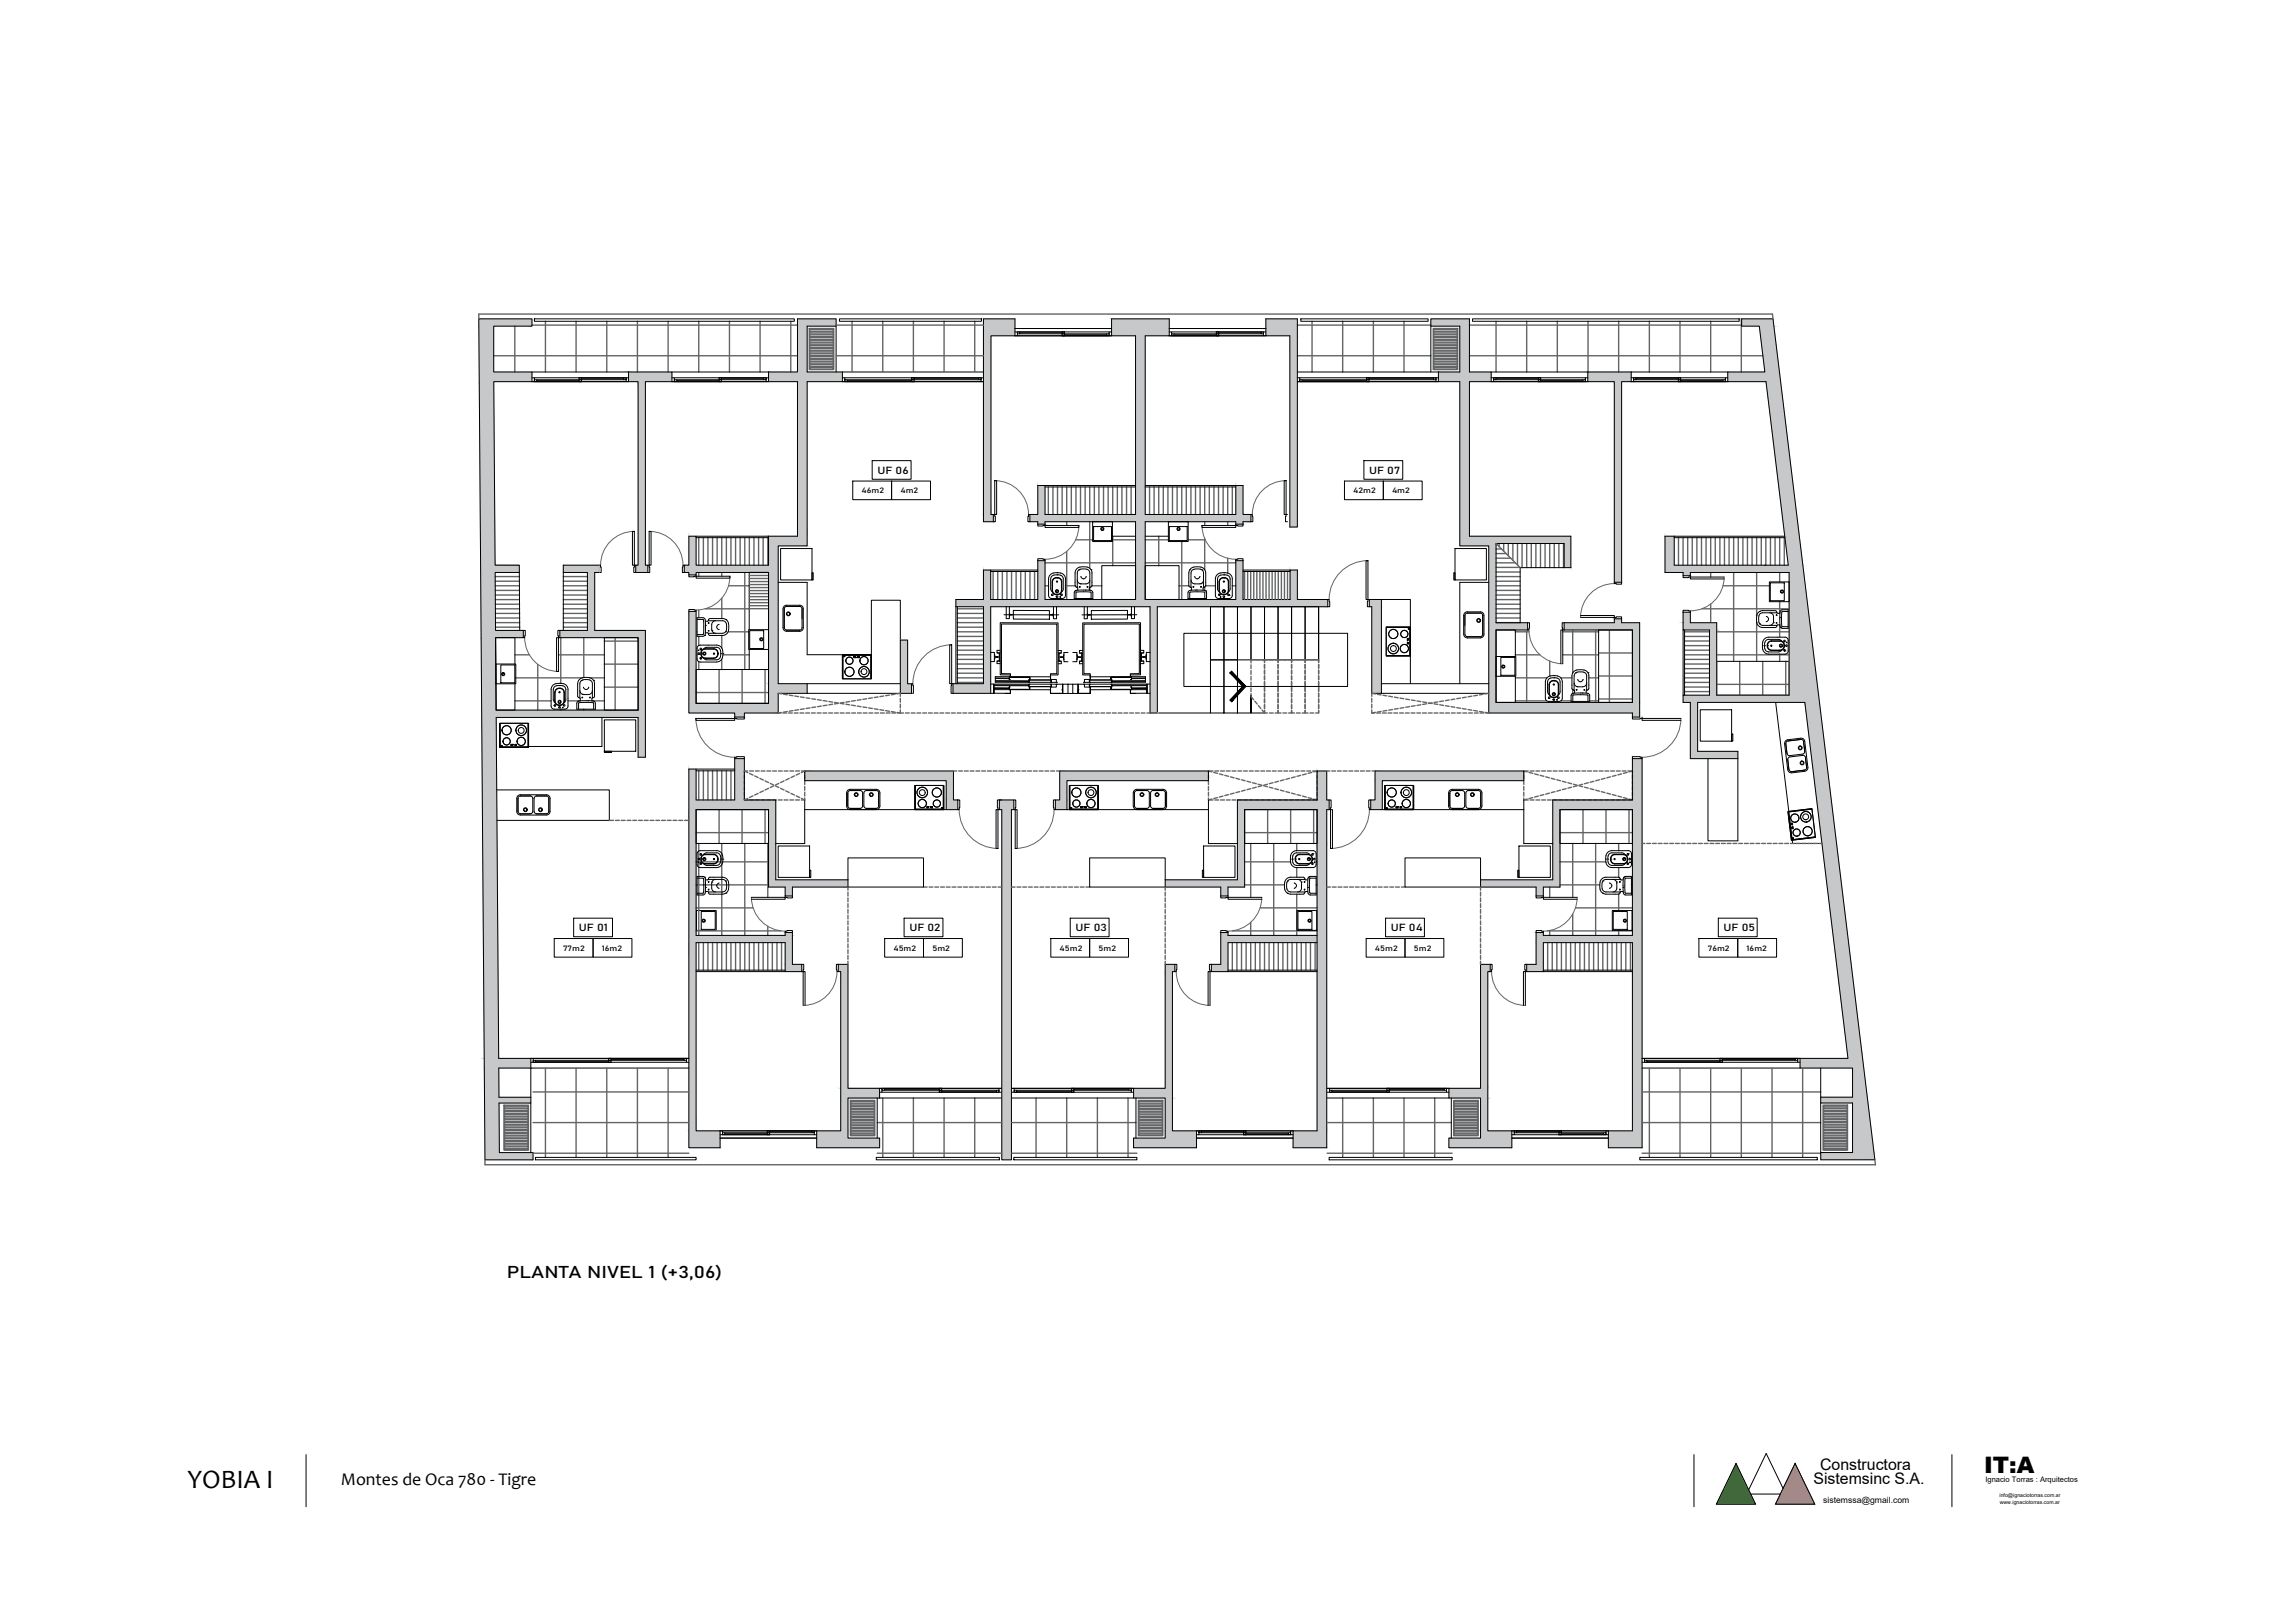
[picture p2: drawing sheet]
<svg xmlns="http://www.w3.org/2000/svg" width="420mm" height="297mm" viewBox="0 0 420 297" stroke-linecap="round" stroke-linejoin="round" font-family="sans-serif">
<defs><g id="words">
<text font-size="4.9" x="34.3" y="272.3">YOBIA I</text>
<text font-size="4.2" x="363.2" y="269.5">IT:A</text>
<text font-size="3.3" x="62.4" y="271.8">Montes de Oca 780 - Tigre</text>
<text font-size="3.1" x="92.8" y="234">PLANTA NIVEL 1 (+3,06)</text>
<g font-size="2.9">
<text x="333.2" y="269">Constructora</text>
<text x="332" y="271.6">Sistemsinc S.A.</text>
</g>
<g font-size="1.9">
<text x="160.6" y="86.7">UF 06</text>
<text x="250.7" y="86.7">UF 07</text>
<text x="106" y="170.4">UF 01</text>
<text x="166.5" y="170.4">UF 02</text>
<text x="196.9" y="170.4">UF 03</text>
<text x="254.6" y="170.4">UF 04</text>
<text x="315.5" y="170.4">UF 05</text>
</g>
<text font-size="1.6" x="333.8" y="275.1">sistemssa@gmail.com</text>
<g font-size="1.4">
<text x="157.7" y="90.3">46m2</text>
<text x="164.8" y="90.3">4m2</text>
<text x="247.7" y="90.3">42m2</text>
<text x="254.9" y="90.3">4m2</text>
<text x="103.1" y="174">77m2</text>
<text x="110.2" y="174">16m2</text>
<text x="163.6" y="174">45m2</text>
<text x="170.7" y="174">5m2</text>
<text x="194" y="174">45m2</text>
<text x="201.1" y="174">5m2</text>
<text x="251.7" y="174">45m2</text>
<text x="258.8" y="174">5m2</text>
<text x="312.6" y="174">76m2</text>
<text x="319.8" y="174">16m2</text>
<text x="363.5" y="271.1">Ignacio Torras : Arquitectos</text>
</g>
<g font-size="1">
<text x="366.1" y="274">info@ignaciotorras.com.ar</text>
<text x="366.1" y="275.3">www.ignaciotorras.com.ar</text>
</g>
</g></defs>
<!-- layer: AP - MUROS_0 -->
<g fill="none" stroke="#636466" stroke-width=".25">
<path d="M87.7 58.4v-.9h236.8l.1 .9M94.2 59.7v8.4M97.4 59.5h48.6M99.9 58.8v9.3M105.5 58.8v9.3M111.1 58.8v9.3M116.7 58.8v9.3M122.3 58.8v9.3M127.9 58.8v9.3M133.5 58.8v9.3M139.2 58.8v9.3M144.8 58.8v9.3"/>
<path d="M153.1 59.5h26.9M156 58.8v9.3M161.6 58.8v9.3M167.2 58.8v9.3M172.8 58.8v9.3M178.4 58.8v9.3M237.5 59.5h24.5M240.2 58.8v9.3M245.8 58.8v9.3M251.4 58.8v9.3M257 58.8v9.3M269 59.5h49.8"/>
<path d="M273.9 58.8v9.3M279.5 58.8v9.3M285.1 58.8v9.3M290.7 58.8v9.3M296.3 58.8v9.3M302 58.8v9.3M307.6 58.8v9.3M313.2 58.8v9.3M318.8 58.4v9.7M90.4 65.1h55.6M153.1 65.1h26.9M237.5 65.1h24.5"/>
<path d="M269 65.1h53.7M195.3 95.5v.7M196.9 98.8h3.1M199.5 95.5v8.5M203.7 98.8h4.2M203.7 98.1v5.4M209.7 98.8h4.2M212.1 98.1v5.4M216.3 99.1v10.6M217.5 98.8h3.1M220.5 95.5v.7M220.5 98.6v5.7"/>
<path d="M224.8 95.5v.7M94.3 119.8h2.6M102.2 119.8h8.4M102.7 116.7v8.4M106.9 116.7v7.3M110.6 117.3h6.2M112.6 116.7v13.3M127.4 115.6h.2M127.4 119.8h.2M127.9 104.8v.7M127.9 111.6v1.5M127.9 116.5v1.6"/>
<path d="M129.1 111.4h8.1M132.1 104.8v.7M132.1 109.5v3.7M132.1 116.3v2.3M132.3 119.8h4.9M133.3 115.6h3.8M133.4 107.2h3.8M136.3 104.8v17.7M191.3 107.2h.7M191.3 103h16.6M195.1 107.2h1.7M195.3 100.9v8.8"/>
<path d="M199.5 107.5v.5M199.5 109.5v.2M199.9 107.2h1.8M209.7 103h16.5M215.9 107.2h1.7M220.5 107.4v.6M220.5 109.5v.2M220.7 107.2h1.8M224.8 102.2v2.7M224.8 109.5v.2M225.6 107.2h.6M277.4 115.6h2.5"/>
<path d="M277.4 119.8h4.5M279.5 115.3v13.3M286.1 115.6h6.6M286.1 119.8h6.6M287.9 115.3v7.9M292.1 115.3v13.3M292.7 119.5h6.2M294.6 115.3v13.3M311.6 111.4h15.9M313.2 104.8v.8M313.2 110.6v3.4M314.3 115.6h13.2"/>
<path d="M314.3 119.8h13.2M315.4 107.2h8.5M317.4 104.8v16.2M321.6 104.8v7.9M321.6 113.9v7.1M325.8 104.8v1.7M325.8 110.1v2.1M325.8 114.4v2.2M325.8 119.7v1.3M94.3 128.3h6.6M94.4 124.1h12.2M98.4 121.6v8.4"/>
<path d="M102.7 129.8v.2M104 128.3h2.2M106.9 129.8v.2M108 124.1h2.6M108.4 128.3h2.2M110.6 121.5h6.2M110.6 125.8h6.2M127.4 126.7h13.3M127.9 121.1v1.4M131.6 122.5v6.2M132.1 120.6v1.9M135.9 122.5v6.2"/>
<path d="M140.1 122.5v6.2M142.5 126.9l.6 .1M143.1 130.4l-.6 .1h.4M143.3 130.5h.7M143.4 127.1l.7 .1M144.1 130.2l-.7 .1M144.3 130.5h.7M144.5 127.2l.7 .1M145.2 130.1l-.7 .1M145.4 130.5h.7M145.5 127.4l.7 .1M146.2 129.9l-.7 .1"/>
<path d="M146.5 130.5h.7M146.6 127.6l.6 .1M147.2 129.7l-.6 .1M147.5 130.5h.7M147.6 127.7l.7 .1M148.3 129.6l-.7 .1M148.6 130.5h.7M148.6 127.9l.7 .1M149.3 129.4l-.7 .1M149.6 130.5h.7M149.7 128l.7 .2M150.4 129.2l-.7 .1"/>
<path d="M150.7 130.5h.7M150.7 128.2l.7 .1M151.4 129.1l-.7 .1M151.7 130.5h.7M151.7 128.4l.7 .1M152.4 128.9l-.7 .1M152.8 130.5h.7M152.8 128.6l.7 .1M153.5 128.7l-.7 .1M153.8 130.5h.7M153.8 128.7l.7 .1M154.5 128.6l-.7 .1"/>
<path d="M154.9 128.9l.7 .1M154.9 130.5h.7M155.6 128.4l-.7 .1M155.9 129.1l.7 .1M155.9 130.5h.7M156.6 128.2l-.7 .1M156.9 129.2l.7 .1M157 130.5h.7M157.6 128l-.7 .2M158 129.4l.7 .1M158 130.5h.7M158.7 127.9l-.7 .1"/>
<path d="M159 129.6l.7 .1M159.1 130.5h.7M159.7 127.7l-.7 .1M160.1 129.7l.7 .1M160.1 130.5h.7M160.8 127.6l-.7 .1M161.1 129.9l.7 .1M161.2 130.5h.7M161.8 127.4l-.7 .1M162.1 130.1l.7 .1M162.2 130.5h.7M162.8 127.2l-.7 .1"/>
<path d="M163.2 130.2l.7 .1M163.3 130.5h.7M163.9 127.1l-.7 .1M164.2 127l.6-.1v.6M164.4 130.5h1M164.8 127.8v.7M164.8 128.9v.7M164.8 129.9v.6l-.6-.1M165.8 130.5h.7M166.8 130.5h.7M167.9 130.5h.7M168.9 130.5h.7"/>
<path d="M170 130.5h.7M171 130.5h.7M172.1 130.5h.7M173.1 130.5h.7M174.2 130.5h.7M175.2 130.5h.7M176.3 130.5h.7M177.3 130.5h.7M178.4 130.5h.7M179.4 130.5h.8M180.5 130.5h.7M181.6 130.5h.7"/>
<path d="M182.6 130.5h.7M183.7 130.5h.7M184.7 130.5h.7M185.8 130.5h.7M186.8 130.5h.7M187.9 130.5h.7M188.9 130.5h.7M190 130.5h.7M191 130.5h.7M192.1 130.5h.7M193.1 130.5h.7M194.2 130.5h.7"/>
<path d="M195.2 130.5h.7M196.3 130.5h.7M197.3 130.5h.7M198.4 130.5h.7M199.4 130.5h.7M200.5 130.5h.7M201.6 130.5h.7M202.6 130.5h.7M203.7 130.5h.7M204.7 130.5h.7M205.8 130.5h.7M206.8 130.5h.7"/>
<path d="M207.9 130.5h.7M208.9 130.5h.7M210 130.5h.5M229 126.9v.6l.5 .5M229 121.7v.7M229 122.7v.7M229 123.8v.7M229 124.8v.7M229 125.9v.7M229.6 120.8h-.6v.5M229.7 128.3l.5 .6M229.9 120.8h.7"/>
<path d="M230.4 129.1l.4 .6M231 120.8h.5v.4v-.4h.5M231 129.9l.5 .6v-.5v.5h.5M231.5 121.6v.7M231.5 122.7v.6M231.5 123.7v.7M231.5 124.8v.7M231.5 125.8v.7M231.5 126.9v.7M231.5 127.9v.7M231.5 129v.7M232.4 120.8h.7"/>
<path d="M232.4 130.5h.7M233.4 130.5h.6v-.5v.5h.5M233.4 120.8h.6v.4v-.4h.5M234 121.6v.7M234 122.7v.6M234 123.7v.7M234 124.8v.7M234 125.8v.7M234 126.9v.7M234 127.9v.7M234 129v.7M234.9 120.8h.7"/>
<path d="M234.9 130.5h.7M235.9 130.5h.6v-.5v.5h.5M235.9 120.8h.6v.4v-.4h.5M236.5 121.6v.7M236.5 122.7v.6M236.5 123.7v.7M236.5 124.8v.7M236.5 125.8v.7M236.5 126.9v.7M236.5 127.9v.7M236.5 129v.7M237.3 120.8h.7"/>
<path d="M237.3 130.5h.7M238.4 130.5h.5v-.5v.5h.6M238.4 120.8h.5v.4v-.4h.6M238.9 121.6v.7M238.9 122.7v.6M238.9 123.7v.7M238.9 124.8v.7M238.9 125.8v.7M238.9 126.9v.7M238.9 127.9v.7M238.9 129v.7M239.8 120.8h.7"/>
<path d="M239.8 130.5h.7M240.9 130.5h.5v-.5v.5M240.9 120.8h.5v.4M241.4 121.6v.7M241.4 122.7v.6M241.4 123.7v.7M241.4 124.8v.7M241.4 125.8v.7M241.4 126.9v.7M241.4 127.9v.7M241.4 129v.7M251.1 130.5h.6"/>
<path d="M251.1 127.8v.7M251.1 128.9v.7M251.1 129.9v.6M251.8 127l-.7-.1v.6M251.8 130.4l-.7 .1M252 130.5h.7M252.2 127.1l.6 .1M252.8 130.2l-.6 .1M253.1 130.5h.7M253.2 127.2l.7 .2M253.9 130l-.7 .1M254.1 130.5h.7"/>
<path d="M254.2 127.4l.7 .1M254.9 129.9l-.7 .1M255.2 130.5h.7M255.3 127.6l.7 .1M256 129.7l-.7 .1M256.2 130.5h.7M256.3 127.8l.7 .1M257 129.5l-.7 .1M257.3 130.5h.7M257.3 127.9l.7 .2M258 129.3l-.7 .1M258.3 130.5h.7"/>
<path d="M258.4 128.1l.7 .1M259.1 129.2l-.7 .1M259.4 130.5h.7M259.4 128.3l.7 .1M260.1 129l-.7 .1M260.4 130.5h.7M260.5 128.5l.7 .1M261.2 128.8l-.7 .1M261.5 130.5h.7M261.5 128.6l.7 .2M262.2 128.6l-.7 .2M262.5 128.8l.7 .1"/>
<path d="M262.5 130.5h.8M263.2 128.5l-.7 .1M263.6 129l.7 .1M263.6 130.5h.7M264.3 128.3l-.7 .1M264.6 129.2l.7 .1M264.7 130.5h.7M265.3 128.1l-.7 .1M265.7 129.3l.6 .1M265.7 130.5h.7M266.3 127.9l-.6 .2M266.7 129.5l.7 .1"/>
<path d="M266.8 130.5h.7M267.4 127.8l-.7 .1M267.7 129.7l.7 .1M267.8 130.5h.7M268.4 127.6l-.7 .1M268.8 129.9l.7 .1M268.9 130.5h.7M269.5 127.4l-.7 .1M269.8 130l.7 .1M269.9 130.5h.7M270.5 127.2l-.7 .2M270.8 130.2l.7 .1"/>
<path d="M271 130.5h.7M271.5 127.1l-.7 .1M271.9 130.4l.7 .1h-.6M272.6 126.9l-.7 .1M277.4 124.1h5.8M277.4 128.3h5.8M283.7 121v2.7M283.7 128.4v.2M285.7 124.1h2.1M285.8 128.3h1.8M287.9 126.2v.7M287.9 128.4v.2"/>
<path d="M290.9 124.1h1.8M291 128.3h1.7M292.7 123.7h6.2M292.7 127.9h6.2M314.3 125.3h13.2M318.5 121v6.2M322.7 121v6.2M326.9 121v6.2M111.6 150.1h.7M112.7 150.1h.7M113.7 150.1h.7M114.8 150.1h.7"/>
<path d="M115.8 150.1h.7M116.9 150.1h.7M118 150.1h.7M119 150.1h.7M120.1 150.1h.7M121.1 150.1h.7M122.2 150.1h.7M123.2 150.1h.7M124.3 150.1h.7M125.3 150.1h.8M127.4 157.7h13.3M127.4 152.4h13.3"/>
<path d="M127.9 154.4v16.8M131.6 148.2v6.2M132.1 154.4v16.8M135.9 148.2v6.2M136.3 146v.4h.6M136.3 141.8v.7M136.3 142.9v.7M136.3 143.9v.7M136.3 145v.7M136.3 141.1l.6 .3M136.3 154.4v16.8M136.9 141.1h-.6v.4"/>
<path d="M136.9 146.1l-.6 .3M137.2 141.6l.7 .3M137.2 141.1h.7M137.2 146.4h.7M137.9 145.7l-.7 .3M138.2 142l.6 .3M138.3 141.1h.7M138.3 146.4h.7M138.8 145.2l-.6 .3M139.1 142.5l.6 .3M139.3 141.1h.7M139.3 146.4h.7"/>
<path d="M139.7 144.7l-.6 .3M140.1 148.2v6.2M140.1 142.9l.6 .3M140.4 141.1h.7M140.4 146.4h.7M140.6 154.4v9.8M140.7 144.3l-.6 .3M141 143.4l.6 .3M141.4 141.1h.7M141.4 146.4h.7M141.6 143.8l-.6 .3M142 143.8l.6 .3"/>
<path d="M142.5 141.1h.7M142.5 146.4h.7M142.6 143.4l-.6 .3M142.9 144.3l.6 .3M143.5 142.9l-.6 .3M143.6 141.1h.7M143.6 146.4h.7M143.9 144.7l.6 .3M144.5 142.5l-.6 .3M144.6 141.1h.7M144.6 146.4h.7M144.8 145.2l.6 .3"/>
<path d="M145.4 142l-.6 .3M145.7 141.1h.7M145.7 146.4h.7M145.8 145.7l.6 .3M146.4 141.6l-.6 .3M146.7 141.1h.6v.4M146.7 146.4h.6M146.7 146.1l.6 .3M147.3 141.8v.7M147.3 142.9v.7M147.3 143.9v.7M147.3 145v.7"/>
<path d="M147.3 146v.4M147.3 141.1l-.6 .3M174.6 141.1h.6M175.5 141.1h.7M176.6 141.1h.7M177.6 141.1h.7M178.7 141.1h.7M179.7 141.1h.7M180.8 141.1h.7M181.8 141.1h.7M182.9 141.1h.7M183.9 141.1h.7"/>
<path d="M185 141.1h.7M186 141.1h.7M187.1 141.1h.7M188.1 141.1h.7M189.2 141.1h.7M190.2 141.1h.7M191.3 141.1h.7M192.4 141.1h.7M193.4 141.1h.6M221.2 146v.4h.9M221.2 141.8v.7M221.2 142.9v.7"/>
<path d="M221.2 143.9v.7M221.2 145v.7M221.2 141.1l.7 .2M221.9 146.2l-.7 .2M222.1 141.1h-.9v.4M222.2 141.4l.7 .1M222.4 141.1h.7M222.4 146.4h.7M222.9 146l-.7 .2M223.2 141.6l.7 .2M223.5 141.1h.7M223.5 146.4h.7"/>
<path d="M223.9 145.7l-.7 .2M224.2 141.9l.7 .2M224.5 141.1h.7M224.5 146.4h.7M224.9 145.4l-.7 .2M225.2 142.2l.7 .2M225.6 141.1h.7M225.6 146.4h.7M225.9 145.2l-.7 .1M226.3 142.4l.6 .2M226.6 141.1h.7M226.6 146.4h.7"/>
<path d="M226.9 144.9l-.6 .2M227.3 142.7l.7 .2M227.7 141.1h.7M227.7 146.4h.7M227.9 157.7h8.4M227.9 152.4h13.2M228 144.6l-.7 .2M228.3 143l.7 .2M228.7 141.1h.7M228.7 146.4h.7M229 144.3l-.7 .2M229 154.4v9.8"/>
<path d="M229.3 143.3l.7 .1M229.8 141.1h.7M229.8 146.4h.7M230 144.1l-.7 .2M230.3 143.5l.7 .2M230.8 141.1h.7M230.8 146.4h.7M231 143.8l-.7 .2M231.4 143.8l.6 .2M231.9 141.1h.7M231.9 146.4h.7M232 143.5l-.6 .2"/>
<path d="M232.1 148.2v6.2M232.4 144.1l.6 .2M232.9 141.1h.7M232.9 146.4h.7M233 143.3l-.6 .1M233.2 154.4v16.8M233.4 144.3l.7 .2M234 141.1h.7M234 146.4h.7M234.1 143l-.7 .2M234.4 144.6l.7 .2M235 141.1h.7"/>
<path d="M235 146.4h.7M235.1 142.7l-.7 .2M235.4 144.9l.7 .2M236.1 141.1h.7M236.1 146.4h.7M236.1 142.4l-.7 .2M236.3 148.2v6.2M236.4 145.2l.7 .1M237.1 142.2l-.7 .2M237.1 141.1h.7M237.1 146.4h.7M237.4 154.4v1.3"/>
<path d="M237.4 158.8v1.7M237.5 145.4l.6 .2M238.1 141.9l-.6 .2M238.2 141.1h.7M238.2 146.4h.7M238.5 145.7l.6 .2M239.1 141.6l-.6 .2M239.3 141.1h.6M239.3 146.4h.6M239.5 146l.7 .2M240.2 141.4l-.7 .1M240.3 141.1h.8v.4"/>
<path d="M240.3 146.4h.8M240.5 146.2l.6 .2M240.5 148.2v6.2M241 157.7h.1M241.1 141.8v.7M241.1 142.9v.7M241.1 143.9v.7M241.1 145v.7M241.1 146v.4M241.1 141.1l-.6 .2M242.9 141.1h.6M243.8 141.1h.7"/>
<path d="M244.9 141.1h.7M245.9 141.1h.7M247 141.1h.7M248 141.1h.7M249.1 141.1h.7M250.1 141.1h.7M251.2 141.1h.5M279 146v.4h.8M279 141.8v.7M279 142.9v.7M279 143.9v.7M279 145v.7"/>
<path d="M279 141.1l.6 .2M279.6 146.2l-.6 .2M279.8 141.1h-.8v.4M279.9 141.4l.7 .1M280.1 141.1h.7M280.1 146.4h.7M280.6 146l-.7 .2M280.9 141.6l.7 .2M281.2 141.1h.7M281.2 146.4h.7M281.6 145.7l-.7 .2M282 141.9l.6 .2"/>
<path d="M282.2 141.1h.7M282.2 146.4h.7M282.6 145.4l-.6 .2M283 142.2l.7 .2M283.3 141.1h.7M283.3 146.4h.7M283.7 145.2l-.7 .1M284 142.4l.7 .2M284.3 141.1h.8M284.3 146.4h.8M284.7 144.9l-.7 .2M285 142.7l.7 .2"/>
<path d="M285.4 141.1h.7M285.4 146.4h.7M285.6 157.7h8.4M285.6 152.4h13.3M285.7 144.6l-.7 .2M286 143l.7 .2M286.5 141.1h.7M286.5 146.4h.7M286.7 144.3l-.7 .2M287 143.3l.7 .1M287.5 141.1h.7M287.5 146.4h.7"/>
<path d="M287.7 144.1l-.7 .2M287.9 154.4v9.8M288.1 143.5l.6 .2M288.6 141.1h.7M288.6 146.4h.7M288.7 143.8l-.6 .2M289.1 143.8l.7 .2M289.6 141.1h.7M289.6 146.4h.7M289.8 143.5l-.7 .2M289.8 148.2v6.2M290.1 144.1l.7 .2"/>
<path d="M290.7 141.1h.7M290.7 146.4h.7M290.8 143.3l-.7 .1M291.1 144.3l.7 .2M291.7 141.1h.7M291.7 146.4h.7M291.8 143l-.7 .2M292.1 154.4v16.8M292.1 144.6l.7 .2M292.8 141.1h.7M292.8 146.4h.7M292.8 142.7l-.7 .2"/>
<path d="M293.2 144.9l.6 .2M293.8 141.1h.7M293.8 146.4h.7M293.8 142.4l-.6 .2M294 148.2v6.2M294.2 145.2l.6 .1M294.8 142.2l-.6 .2M294.9 141.1h.7M294.9 146.4h.7M295.2 145.4l.7 .2M295.9 141.9l-.7 .2M295.9 141.1h.7"/>
<path d="M295.9 146.4h.7M296.2 145.7l.7 .2M296.3 154.4v1.3M296.3 158.8v1.8M296.9 141.6l-.7 .2M297 141.1h.7M297 146.4h.7M297.2 146l.7 .2M297.9 141.4l-.7 .1M298 141.1h.9v.4M298 146.4h.9M298.2 146.2l.7 .2"/>
<path d="M298.2 148.2v6.2M298.7 157.7h.2M298.9 141.8v.7M298.9 142.9v.7M298.9 143.9v.7M298.9 145v.7M298.9 146v.4M298.9 141.1l-.7 .2M300.6 154.4h.5M301.5 154.4h.7M302.5 154.4h.7M303.6 154.4h.7"/>
<path d="M304.6 154.4h.7M305.7 154.4h.7M306.7 154.4h.7M307.8 154.4h.7M308.8 154.4h.7M309.9 154.4h.7M311 154.4h.7M312 154.4h.7M313.1 154.4h.7M314.1 154.4h.7M315.2 154.4h.7M316.2 154.4h.7"/>
<path d="M317.3 154.4h.7M318.3 154.4h.7M319.4 154.4h.7M320.4 154.4h.7M321.5 154.4h.7M322.5 154.4h.7M323.6 154.4h.7M324.6 154.4h.7M325.7 154.4h.7M326.7 154.4h.7M327.8 154.4h.7M328.8 154.4h.7"/>
<path d="M329.9 154.4h.7M330.9 154.4h.8M332 154.4h.7M333.1 154.4h.5M127.4 161.9h13.3M127.4 166.2h10.5M127.4 170.4h15.6M140.6 169.5v1.7M155.2 162.3v.6M155.2 163.3v.7M155.2 164.3v.7M155.2 165.4v.7"/>
<path d="M155.2 166.4v.7M155.2 167.5v.7M155.2 168.6v.6M155.2 169.6v.7M155.2 170.7v.7M155.2 171.7v.7M155.2 172.8v.7M155.2 173.8v.7M155.2 174.9v.7M155.2 175.9v.6M169.1 162.3h.6M170.1 162.3h.7"/>
<path d="M171.1 162.3h.7M172.2 162.3h.7M173.3 162.3h.7M174.3 162.3h.7M175.4 162.3h.7M176.4 162.3h.7M177.5 162.3h.7M178.5 162.3h.7M179.6 162.3h.7M180.6 162.3h.7M181.7 162.3h.7M182.7 162.3h.7"/>
<path d="M185.2 162.3h.6M186.2 162.3h.7M187.2 162.3h.7M188.3 162.3h.7M189.3 162.3h.7M190.4 162.3h.7M191.5 162.3h.7M192.5 162.3h.7M193.6 162.3h.7M194.6 162.3h.7M195.7 162.3h.7M196.7 162.3h.7"/>
<path d="M197.8 162.3h.7M198.8 162.3h.7M213.3 162.3v.6M213.3 163.3v.7M213.3 164.3v.7M213.3 165.4v.7M213.3 166.4v.7M213.3 167.5v.7M213.3 168.6v.6M213.3 169.6v.7M213.3 170.7v.7M213.3 171.7v.7"/>
<path d="M213.3 172.8v.7M213.3 173.8v.7M213.3 174.9v.7M213.3 175.9v.6M225.6 170.4h15.5M227.9 161.9h7.2M229 168.8v2.4M230.7 166.2h10.4M237.4 163.7v7.5M241 161.9h.1M242.9 162.3h.7M243.9 162.3h.7"/>
<path d="M245 162.3h.7M246 162.3h.7M247.1 162.3h.7M248.1 162.3h.7M249.2 162.3h.7M250.2 162.3h.7M251.3 162.3h.7M252.3 162.3h.7M253.4 162.3h.7M254.4 162.3h.7M255.5 162.3h.7M256.6 162.3h.6"/>
<path d="M271.1 162.3v.6M271.1 163.3v.7M271.1 164.3v.7M271.1 165.4v.7M271.1 166.4v.7M271.1 167.5v.7M271.1 168.6v.6M271.1 169.6v.7M271.1 170.7v.7M271.1 171.7v.7M271.1 172.8v.7M271.1 173.8v.7"/>
<path d="M271.1 174.9v.7M271.1 175.9v.6M283.3 170.4h15.6M283.7 162.3v1.9M283.7 170.3v.9M285.6 161.9h7.3M287.9 167.3v3.9M288.4 166.2h10.5M296.3 163.7v2.9M296.3 170.3v.9M298.7 161.9h.2M97.6 199.8h28.5"/>
<path d="M99.9 195.5v16.3M105.5 195.5v16.3M111.1 195.5v16.3M116.7 195.5v16.3M122.3 195.5v16.3M300.6 199.8h32.7M302 195.5v16.3M307.6 195.5v16.3M313.2 195.5v16.3M318.8 195.5v16.3M324.4 195.5v16.3M330 195.5v16.3"/>
<path d="M97.6 205.5h28.5M97.6 211.1h28.5M160.6 205.5h22.8M160.6 211.1h22.8M161.6 201v10.8M167.2 201v10.8M172.8 201v10.8M178.4 201v10.8M185.2 205.5h22.8M185.2 211.1h22.9M189.7 201v10.8M195.3 201v10.8"/>
<path d="M200.9 201v10.8M206.5 201v10.8M243 205.5h22.7M243 211.1h22.9M245.8 201v10.8M251.4 201v10.8M257 201v10.8M262.7 201v10.8M300.6 205.5h32.7M300.6 211.1h32.7M343.2 212.3l.1 .9h-254.5v-.9"/>
</g>
<!-- layer: AP - ABERTURAS -->
<g fill="none" stroke="#000" stroke-width=".18">
<path d="M97.4 69.1h.4v.8h-.4h17.7h-.5v-.8h.5M97.4 68.1h17.7M97.8 69.5h.5v.4h-.5zM97.8 69.1h16.8M98.3 69.5h7.7M98.3 69.7h7.7M106 69.1h.5v.4h-.5zM106 69.5h.5v.4h-.5zM106.5 69.5h7.7M106.5 69.3h7.7M114.2 69.1h.4v.4h-.4zM123 69.1h.5v.8h-.5h17.7h-.4v-.8h.4"/>
<path d="M123 68.1h17.7M123.5 69.5h.4v.4h-.4zM123.5 69.1h16.8M123.9 69.5h7.7M123.9 69.7h7.7M131.6 69.1h.5v.4h-.5zM131.6 69.5h.5v.4h-.5zM132.1 69.5h7.7M132.1 69.3h7.7M139.8 69.1h.5v.4h-.5zM154.2 69.1h.5v.8h-.5h25.8h-.4v-.8h.4M154.2 68.1h25.8"/>
<path d="M154.7 69.5h.4v.4h-.4zM154.7 69.1h24.9M155.1 69.5h11.8M155.1 69.7h11.8M166.9 69.1h.5v.4h-.5zM166.9 69.5h.5v.4h-.5zM167.4 69.5h11.8M167.4 69.3h11.8M179.2 69.1h.4v.4h-.4zM185.8 60.7h.5v.8h-.5h17.7h-.4v-.8h.4M185.8 60.1h17.7M186.3 60.7h.4v.4h-.4z"/>
<path d="M186.3 60.7h16.8M186.7 61.1h7.7M186.7 60.9h7.7M194.4 60.7h.5v.4h-.5zM194.4 61.1h.5v.4h-.5zM194.9 61.1h7.7M194.9 61.3h7.7M202.6 61.1h.5v.4h-.5zM214.1 60.7h.4v.8h-.4h17.6h-.4v-.8h.4M214.1 60.1h17.6M214.5 61.1h.5v.4h-.5zM214.5 60.7h16.8"/>
<path d="M215 61.1h7.7M215 61.3h7.7M222.7 60.7h.4v.4h-.4zM222.7 61.1h.4v.4h-.4zM223.1 61.1h7.8M223.1 60.9h7.8M230.9 60.7h.4v.4h-.4zM237.5 69.1h.5v.8h-.5h25.8h-.4v-.8h.4M237.5 68.1h25.8M238 69.5h.4v.4h-.4zM238 69.1h24.9M238.4 69.5h11.8"/>
<path d="M238.4 69.7h11.8M250.2 69.1h.4v.4h-.4zM250.2 69.5h.4v.4h-.4zM250.6 69.5h11.8M250.6 69.3h11.8M262.4 69.1h.5v.4h-.5zM273 69.1h.4v.8h-.4h17.7h-.5v-.8h.5M273 68.1h17.7M273.4 69.1h.5v.4h-.5zM273.4 69.1h16.8M273.9 69.5h7.7M273.9 69.3h7.7"/>
<path d="M281.6 69.1h.5v.4h-.5zM281.6 69.5h.5v.4h-.5zM282.1 69.5h7.7M282.1 69.7h7.7M289.8 69.5h.4v.4h-.4zM298.6 69.1h.5v.8h-.5h17.7h-.4v-.8h.4M298.6 68.1h17.7M299.1 69.1h.4v.4h-.4zM299.1 69.1h16.8M299.5 69.5h7.7M299.5 69.3h7.7M307.2 69.1h.5v.4h-.5z"/>
<path d="M307.2 69.5h.5v.4h-.5zM307.7 69.5h7.7M307.7 69.7h7.7M315.4 69.5h.5v.4h-.5zM127.4 98.1h13.3M127.4 98.4h13.3M191.3 88.9h16.6M191.3 89.1h16.6M203.7 98.1h4.2M209.7 98.1h4.2M209.7 88.9h16.5M209.7 89.1h16.5"/>
<path d="M95.1 104.8v10.6M103.1 104.8v10.6M110.6 116.7h6.2v13.3h-6.2zM137.2 115.2v-10.4h3.5v17.7h-3.5v-3.6M142.5 106.6h5.3v13.2h11.7v-9.9h5.3v7.2M181.4 104.3h8.6M181.4 104.6h8.6M201.7 103.5h6.2v6.2h-6.2zM209.7 103.5h6.2v6.2h-6.2zM227.6 104.3h8.6M227.6 104.6h8.6M252.9 109.7h5.3v15.4"/>
<path d="M272.6 106.6h-5.3v18.5M292.7 115.3h6.2v13.3h-6.2zM94.3 121.5v-4.8h-3.6l.1 13.3h3.5v-4.9M127.4 122.5h13.3v6.2h-13.3zM277.4 120.2v-4.9h-3.5v13.3h3.5v-4.8M312.7 138.8v15.1h5.5v-15.1M314.3 121h13.2v6.2h-13.2zM127.4 148.2h13.3v6.2h-13.3zM227.9 148.2h13.2v6.2h-13.2zM97.2 194.4h.4v-.7h-.4h28.9h-.4v.7h.4M97.6 194.1h.5v.3h-.5zM97.6 194.4h28.1"/>
<path d="M98.1 194.1h13.3M98.1 194.2h13.3M111.4 194.1h.5v.3h-.5zM111.4 193.7h.5v.4h-.5zM111.9 194.1h13.3M111.9 193.9h13.3M125.2 193.7h.5v.4h-.5zM126.1 195.5h-28.9v5.3M161 199.9h.5v-.7h-.5h22.3h-.4v.7h.4M161.5 199.9h21.4M161.5 199.2h.4v.3h-.4zM161.9 199.5h10.1"/>
<path d="M161.9 199.4h10.1M172 199.5h.4v.4h-.4zM172 199.2h.4v.3h-.4zM172.4 199.5h10M172.4 199.7h10M182.4 199.5h.5v.4h-.5zM185.2 199.9h.5v-.7h-.5h22.3h-.4v.7h.4M185.7 199.5h.4v.4h-.4zM185.7 199.9h21.4M186.1 199.5h10.1M186.1 199.7h10.1M196.2 199.5h.4v.4h-.4z"/>
<path d="M196.2 199.2h.4v.3h-.4zM196.6 199.5h10.1M196.6 199.4h10.1M206.7 199.2h.4v.3h-.4zM243 199.9h.4v-.7h-.4h22.3h-.5v.7h.5M243.4 199.5h.5v.4h-.5zM243.4 199.9h21.4M243.9 199.5h10M243.9 199.7h10M253.9 199.5h.4v.4h-.4zM253.9 199.2h.4v.3h-.4zM254.3 199.5h10.1"/>
<path d="M254.3 199.4h10.1M264.4 199.2h.4v.3h-.4zM300.6 194.4h.5v-.7h-.5h28.9h-.4v.7h.4M300.6 195.5h28.9M301.1 194.1h.4v.3h-.4zM301.1 194.4h28M301.5 194.1h13.4M301.5 194.2h13.4M314.9 194.1h.4v.3h-.4zM314.9 193.7h.4v.4h-.4zM315.3 194.1h13.4M315.3 193.9h13.4"/>
<path d="M328.7 193.7h.4v.4h-.4zM333.3 195.5v5.3M131.8 207.7h.5v-.7h-.5h17.7h-.4v.7h.4M131.8 208.3h17.7M132.3 207.3h.4v.4h-.4zM132.3 207.7h16.8M132.7 207.3h7.8M132.7 207.5h7.8M140.5 207.3h.4v.4h-.4zM140.5 207h.4v.3h-.4zM140.9 207.3h7.7M140.9 207.1h7.7"/>
<path d="M148.6 207h.5v.3h-.5zM161 201h22.3M185.2 201h22.3M219 207.7h.5v-.7h-.5h17.7h-.4v.7h.4M219 208.3h17.7M219.5 207h.4v.3h-.4zM219.5 207.7h16.8M219.9 207.3h7.8M219.9 207.1h7.8M227.7 207.3h.4v.4h-.4zM227.7 207h.4v.3h-.4zM228.1 207.3h7.7"/>
<path d="M228.1 207.5h7.7M235.8 207.3h.5v.4h-.5zM243 201h22.3M276.8 207.7h.4v-.7h-.4h17.7h-.5v.7h.5M276.8 208.3h17.7M277.2 207h.5v.3h-.5zM277.2 207.7h16.8M277.7 207.3h7.7M277.7 207.1h7.7M285.4 207.3h.4v.4h-.4zM285.4 207h.4v.3h-.4zM285.8 207.3h7.8"/>
<path d="M285.8 207.5h7.8M293.6 207.3h.4v.4h-.4z"/>
</g>
<!-- layer: AP - MUROS_0 -->
<g fill="#c7c8ca" stroke="#c7c8ca" stroke-width=".18">
<path d="M90.6 104.8h4.5z"/>
<path d="M155.2 201h5.8z"/>
<path d="M265.3 201h5.8z"/>
<path d="M207.5 201h5.8z"/>
<path d="M318.8 58.4l6 1.3-.2-1.3zM318.8 58.4l6 1.3h-6z"/>
<path d="M262 58.4l7 1.3v-1.3zM262 58.4l7 1.3h-7z"/>
<path d="M231.7 58.4l5.8 3.1v-3.1zM231.7 58.4l5.8 3.1h-5.8z"/>
<path d="M203.5 58.4l10.6 3.1v-3.1zM203.5 58.4l10.6 3.1h-10.6z"/>
<path d="M322.1 59.7l3.7 8.4-1-8.4zM322.1 59.7l3.7 8.4h-2.7z"/>
<path d="M267.3 59.7l1.7 8.4v-8.4zM267.3 59.7l1.7 8.4h-1.7z"/>
<path d="M316.3 68.1l9.7 1.8-.2-1.8zM316.3 68.1l9.7 1.8h-9.7z"/>
<path d="M290.7 68.1l7.9 1.8v-1.8zM290.7 68.1l7.9 1.8h-7.9z"/>
<path d="M263.3 68.1l9.7 1.8v-1.8zM263.3 68.1l9.7 1.8h-9.7z"/>
<path d="M226.2 88.9l1.4 5.3v-5.3zM226.2 88.9l1.4 5.3h-1.4z"/>
<path d="M207.9 61.5l1.8 32.7v-32.7zM207.9 61.5l1.8 32.7h-1.8z"/>
<path d="M190 88.9l1.3 5.3v-5.3zM190 88.9l1.3 5.3h-1.3z"/>
<path d="M188.5 94.2l40.5 1.3v-1.3zM188.5 94.2l40.5 1.3h-40.5z"/>
<path d="M226.2 95.5l1.4 .4v-.4zM226.2 95.5l1.4 .4h-1.4z"/>
<path d="M190 95.5l1.3 .4v-.4zM190 95.5l1.3 .4h-1.3z"/>
<path d="M236.1 61.5l1.4 35v-35zM236.1 61.5l1.4 35h-1.4z"/>
<path d="M267.3 69.9l1.7 28.2v-28.2zM267.3 69.9l1.7 28.2h-1.7z"/>
<path d="M267.3 98.1l20.3 1.4v-1.4zM267.3 98.1l20.3 1.4h-20.3z"/>
<path d="M267.3 99.5l6.6 .4v-.4zM267.3 99.5l6.6 .4h-6.6z"/>
<path d="M323.3 69.9l6.8 33.5-4.1-33.5zM323.3 69.9l6.8 33.5h-2.7z"/>
<path d="M304.8 98.1l1.7 5.3v-5.3zM304.8 98.1l1.7 5.3h-1.7z"/>
<path d="M286.4 99.5l1.2 4.4v-4.4zM286.4 99.5l1.2 4.4h-1.2z"/>
<path d="M304.8 103.4l25.4 1.4-.1-1.4zM304.8 103.4l25.4 1.4h-25.4z"/>
<path d="M308.1 104.8l1.4 .6v-.6zM308.1 104.8l1.4 .6h-1.4z"/>
<path d="M295.5 69.9l1.4 36.7v-36.7zM295.5 69.9l1.4 36.7h-1.4z"/>
<path d="M236.2 104.3l1.3 5.4v-5.4zM236.2 104.3l1.3 5.4h-1.3z"/>
<path d="M226.2 102.6l1.4 7.1v-7.1zM226.2 102.6l1.4 7.1h-1.4z"/>
<path d="M207.9 95.5l1.8 14.2v-14.2zM207.9 95.5l1.8 14.2h-1.8z"/>
<path d="M190 102.6l1.3 7.1v-7.1zM190 102.6l1.3 7.1h-1.3z"/>
<path d="M180 104.3l1.4 5.4v-5.4zM180 104.3l1.4 5.4h-1.4z"/>
<path d="M175 109.7l68.1 1.3v-1.3zM175 109.7l68.1 1.3h-68.1z"/>
<path d="M308.1 112l1.4 2v-2zM308.1 112l1.4 2h-1.4z"/>
<path d="M295.5 113.3l1.4 .7v-.7zM295.5 113.3l1.4 .7h-1.4z"/>
<path d="M272.6 99.9l1.3 14.1v-14.1zM272.6 99.9l1.3 14.1h-1.3z"/>
<path d="M308.1 114l6.2 1.3v-1.3zM308.1 114l6.2 1.3h-6.2z"/>
<path d="M286.4 114l13.8 1.3v-1.3zM286.4 114l13.8 1.3h-13.8z"/>
<path d="M272.6 114l7.1 1.3v-1.3zM272.6 114l7.1 1.3h-7.1z"/>
<path d="M180 111l1.4 14.1v-14.1zM180 111l1.4 14.1h-1.4z"/>
<path d="M174.5 125.1l6.9 1.8v-1.8zM174.5 125.1l6.9 1.8h-6.9z"/>
<path d="M327.5 104.8l5.4 22.4-2.7-22.4zM327.5 104.8l5.4 22.4h-5.4z"/>
<path d="M313 115.3l1.3 11.9v-11.9zM313 115.3l1.3 11.9h-1.3z"/>
<path d="M308.1 127.2l25 1.4-.2-1.4zM308.1 127.2l25 1.4h-25z"/>
<path d="M298.9 115.3l1.3 13.3v-13.3zM298.9 115.3l1.3 13.3h-1.3z"/>
<path d="M272.6 115.3l1.3 13.3v-13.3zM272.6 115.3l1.3 13.3h-1.3z"/>
<path d="M272.6 128.6l27.6 1.9v-1.9zM272.6 128.6l27.6 1.9h-27.6z"/>
<path d="M210.5 111l1.4 19.5v-19.5zM210.5 111l1.4 19.5h-1.4z"/>
<path d="M298.9 130.5l1.3 .7v-.7zM298.9 130.5l1.3 .7h-1.3z"/>
<path d="M309.5 128.6l1.3 8.9v-8.9zM309.5 128.6l1.3 8.9h-1.3z"/>
<path d="M309.5 137.5l8.7 1.3v-1.3zM309.5 137.5l8.7 1.3h-8.7z"/>
<path d="M330.4 128.6l10.6 65.1-7.9-65.1zM330.4 128.6l10.6 65.1h-2.7z"/>
<path d="M329.5 193.7l11.7 1.8-.2-1.8zM329.5 193.7l11.7 1.8h-11.7z"/>
<path d="M339.2 195.5l2.7 5.3-.7-5.3zM339.2 195.5l2.7 5.3h-2.7z"/>
<path d="M333.3 200.8l8.7 1.1-.1-1.1zM333.3 200.8l8.7 1.1h-8.7z"/>
<path d="M339.2 201.9l3.9 9-1.1-9zM339.2 201.9l3.9 9h-3.9z"/>
<path d="M333.3 210.9l9.9 1.4-.1-1.4zM333.3 210.9l9.9 1.4h-9.9z"/>
<path d="M146 58.4l7.1 1.3v-1.3zM146 58.4l7.1 1.3h-7.1z"/>
<path d="M87.7 58.4l9.7 1.3v-1.3zM87.7 58.4l9.7 1.3h-9.7z"/>
<path d="M180 58.4l5.8 3.1v-3.1zM180 58.4l5.8 3.1h-5.8z"/>
<path d="M146 59.7l1.8 8.4v-8.4zM146 59.7l1.8 8.4h-1.8z"/>
<path d="M87.7 59.7l2.7 8.4v-8.4zM87.7 59.7l2.7 8.4h-2.7z"/>
<path d="M140.7 68.1l13.5 1.8v-1.8zM140.7 68.1l13.5 1.8h-13.5z"/>
<path d="M115.1 68.1l7.9 1.8v-1.8zM115.1 68.1l7.9 1.8h-7.9z"/>
<path d="M87.7 68.1l9.7 1.8v-1.8zM87.7 68.1l9.7 1.8h-9.7z"/>
<path d="M180 61.5l1.4 32.7v-32.7zM180 61.5l1.4 32.7h-1.4z"/>
<path d="M180 94.2l1.9 1.3v-1.3zM180 94.2l1.9 1.3h-1.9z"/>
<path d="M146 69.9l1.8 28.2v-28.2zM146 69.9l1.8 28.2h-1.8z"/>
<path d="M140.7 98.1l7.1 1.8v-1.8zM140.7 98.1l7.1 1.8h-7.1z"/>
<path d="M140.7 99.9l1.8 3.5v-3.5zM140.7 99.9l1.8 3.5h-1.8z"/>
<path d="M126.1 98.1l1.3 5.3v-5.3zM126.1 98.1l1.3 5.3h-1.3z"/>
<path d="M116.8 69.9l1.4 33.5v-33.5zM116.8 69.9l1.4 33.5h-1.4z"/>
<path d="M87.7 69.9l2.9 33.5-.2-33.5zM87.7 69.9l2.9 33.5h-2.6z"/>
<path d="M88 103.4l7.1 .1zM88 103.4l7.1 .1z"/>
<path d="M125.3 103.4l17.2 1.4v-1.4zM125.3 103.4l17.2 1.4h-17.2z"/>
<path d="M116.4 103.4l2.2 1.4v-1.4zM116.4 103.4l2.2 1.4h-2.2z"/>
<path d="M103.1 103.4l6.6 1.4v-1.4zM103.1 103.4l6.6 1.4h-6.6z"/>
<path d="M88 103.5l7.1 1.3v-1.3zM88 103.5l7.1 1.3h-7.1z"/>
<path d="M126.1 104.8l1.3 .4v-.4zM126.1 104.8l1.3 .4h-1.3z"/>
<path d="M107.5 104.8l1.4 10.6v-10.6zM107.5 104.8l1.4 10.6h-1.4z"/>
<path d="M88 104.8l2.7 10.6-.1-10.6zM88 104.8l2.7 10.6h-2.6z"/>
<path d="M102.5 115.4l15.7 1.3v-1.3zM102.5 115.4l15.7 1.3h-15.7z"/>
<path d="M88.1 115.4l7.7 1.3v-1.3zM88.1 115.4l7.7 1.3h-7.7z"/>
<path d="M140.7 104.8l1.8 17.7v-17.7zM140.7 104.8l1.8 17.7h-1.8z"/>
<path d="M126.1 111.9l1.3 10.6v-10.6zM126.1 111.9l1.3 10.6h-1.3z"/>
<path d="M140.7 122.5l1.8 2.6v-2.6zM140.7 122.5l1.8 2.6h-1.8z"/>
<path d="M140.7 125.1l7.1 1.8v-1.8zM140.7 125.1l7.1 1.8h-7.1z"/>
<path d="M140.7 126.9l1.8 1.8v-1.8zM140.7 126.9l1.8 1.8h-1.8z"/>
<path d="M126.1 122.5l1.3 6.2v-6.2zM126.1 122.5l1.3 6.2h-1.3z"/>
<path d="M116.8 116.7l1.4 13.3v-13.3zM116.8 116.7l1.4 13.3h-1.4z"/>
<path d="M88.1 116.7l2.7 13.3-.1-13.3zM88.1 116.7l2.7 13.3h-2.6z"/>
<path d="M126.1 128.7l16.4 1.8v-1.8zM126.1 128.7l16.4 1.8h-16.4z"/>
<path d="M134.5 130.5l1.8 .7v-.7zM134.5 130.5l1.8 .7h-1.8z"/>
<path d="M88.2 130l30 1.3v-1.3zM88.2 130l30 1.3h-30z"/>
<path d="M116.8 131.3l1.4 7.3v-7.3zM116.8 131.3l1.4 7.3h-1.4z"/>
<path d="M194 141.1l27.2 1.8v-1.8zM194 141.1l27.2 1.8h-27.2z"/>
<path d="M147.3 141.1l27.3 1.8v-1.8zM147.3 141.1l27.3 1.8h-27.3z"/>
<path d="M194 142.9l1.3 3.5v-3.5zM194 142.9l1.3 3.5h-1.3z"/>
<path d="M173.2 142.9l1.4 3.5v-3.5zM173.2 142.9l1.4 3.5h-1.4z"/>
<path d="M134.5 138.8l1.8 7.6v-7.6zM134.5 138.8l1.8 7.6h-1.8z"/>
<path d="M126.1 140.8l1.3 5.6v-5.6zM126.1 140.8l1.3 5.6h-1.3z"/>
<path d="M193.2 146.4l2.1 1.8v-1.8zM193.2 146.4l2.1 1.8h-2.1z"/>
<path d="M173.2 146.4l2.1 1.8v-1.8zM173.2 146.4l2.1 1.8h-2.1z"/>
<path d="M126.1 146.4l15.9 1.8v-1.8zM126.1 146.4l15.9 1.8h-15.9z"/>
<path d="M140.7 148.2l1.3 12.8v-12.8zM140.7 148.2l1.3 12.8h-1.3z"/>
<path d="M140.7 161l14.5 1.3v-1.3zM140.7 161l14.5 1.3h-14.5z"/>
<path d="M143.7 162.3l1.4 1.7v-1.7zM143.7 162.3l1.4 1.7h-1.4z"/>
<path d="M143.7 170.7l1.4 .5v-.5zM143.7 170.7l1.4 .5h-1.4z"/>
<path d="M126.1 148.2l1.3 23v-23zM126.1 148.2l1.3 23h-1.3z"/>
<path d="M126.1 171.2l19 1.3v-1.3zM126.1 171.2l19 1.3h-19z"/>
<path d="M143.7 172.5l1.4 4v-4zM143.7 172.5l1.4 4h-1.4z"/>
<path d="M153.5 176.5l1.7 1.3v-1.3zM153.5 176.5l1.7 1.3h-1.7z"/>
<path d="M143.7 176.5l3.1 1.3v-1.3zM143.7 176.5l3.1 1.3h-3.1z"/>
<path d="M88.2 131.3l3.1 62.4-.5-62.4zM88.2 131.3l3.1 62.4h-2.7z"/>
<path d="M88.6 193.7l8.6 1.8v-1.8zM88.6 193.7l8.6 1.8h-8.5z"/>
<path d="M153.9 177.8l1.3 21.4v-21.4zM153.9 177.8l1.3 21.4h-1.3z"/>
<path d="M153.9 199.2h7.1zM153.9 199.2h7.1z"/>
<path d="M88.7 195.5l2.6 5.3v-5.3zM88.7 195.5l2.6 5.3h-2.6z"/>
<path d="M153.9 199.2l7.1 1.8v-1.8zM153.9 199.2l7.1 1.8h-7.1z"/>
<path d="M153.9 201h1.3zM153.9 201h1.3z"/>
<path d="M88.7 200.8l8.5 1.1v-1.1zM88.7 200.8l8.5 1.1h-8.5z"/>
<path d="M153.9 201l1.3 6v-6zM153.9 201l1.3 6h-1.3z"/>
<path d="M126.1 172.5l1.3 34.5v-34.5zM126.1 172.5l1.3 34.5h-1.3z"/>
<path d="M149.5 207l5.7 1.3v-1.3zM149.5 207l5.7 1.3h-5.7z"/>
<path d="M149.5 208.3l11.5 1.8v-1.8zM149.5 208.3l11.5 1.8h-11.5z"/>
<path d="M126.1 207l5.7 3.1v-3.1zM126.1 207l5.7 3.1h-5.7z"/>
<path d="M88.7 201.9l2.7 9v-9zM88.7 201.9l2.7 9h-2.6z"/>
<path d="M88.8 210.9l8.8 1.4v-1.4zM88.8 210.9l8.8 1.4h-8.8z"/>
<path d="M251.7 141.1l27.3 1.8v-1.8zM251.7 141.1l27.3 1.8h-27.3z"/>
<path d="M298.9 138.8l1.7 7.6v-7.6zM298.9 138.8l1.7 7.6h-1.7z"/>
<path d="M251.7 142.9l1.4 3.5v-3.5zM251.7 142.9l1.4 3.5h-1.4z"/>
<path d="M241.1 141.1l1.8 5.3v-5.3zM241.1 141.1l1.8 5.3h-1.8z"/>
<path d="M284.3 146.4l16.3 1.8v-1.8zM284.3 146.4l16.3 1.8h-16.3z"/>
<path d="M250.9 146.4l2.2 1.8v-1.8zM250.9 146.4l2.2 1.8h-2.2z"/>
<path d="M226.5 146.4l16.8 1.8v-1.8zM226.5 146.4l16.8 1.8h-16.8z"/>
<path d="M183 146.4l2.6 1.8v-1.8zM183 146.4l2.6 1.8h-2.6z"/>
<path d="M298.9 148.2l1.7 6.2v-6.2zM298.9 148.2l1.7 6.2h-1.7z"/>
<path d="M241.1 148.2l1.8 6.2v-6.2zM241.1 148.2l1.8 6.2h-1.8z"/>
<path d="M284.3 148.2l1.3 12.8v-12.8zM284.3 148.2l1.3 12.8h-1.3z"/>
<path d="M226.5 148.2l1.4 12.8v-12.8zM226.5 148.2l1.4 12.8h-1.4z"/>
<path d="M271.1 161l14.5 1.3v-1.3zM271.1 161l14.5 1.3h-14.5z"/>
<path d="M213.3 161l14.6 1.3v-1.3zM213.3 161l14.6 1.3h-14.6z"/>
<path d="M281.2 162.3l1.3 1.7v-1.7zM281.2 162.3l1.3 1.7h-1.3z"/>
<path d="M223.5 162.3l1.3 1.7v-1.7zM223.5 162.3l1.3 1.7h-1.3z"/>
<path d="M298.9 154.4l1.7 16.8v-16.8zM298.9 154.4l1.7 16.8h-1.7z"/>
<path d="M281.2 170.7l1.3 .5v-.5zM281.2 170.7l1.3 .5h-1.3z"/>
<path d="M223.5 170.7l1.3 .5v-.5zM223.5 170.7l1.3 .5h-1.3z"/>
<path d="M281.2 171.2l19.4 1.3v-1.3zM281.2 171.2l19.4 1.3h-19.4z"/>
<path d="M223.5 171.2l17.6 1.3v-1.3zM223.5 171.2l17.6 1.3h-17.6z"/>
<path d="M281.2 172.5l1.3 4v-4zM281.2 172.5l1.3 4h-1.3z"/>
<path d="M223.5 172.5l1.3 4v-4zM223.5 172.5l1.3 4h-1.3z"/>
<path d="M279.5 176.5l3 1.3v-1.3zM279.5 176.5l3 1.3h-3z"/>
<path d="M271.1 176.5l1.7 1.3v-1.3zM271.1 176.5l1.7 1.3h-1.7z"/>
<path d="M221.8 176.5l3 1.3v-1.3zM221.8 176.5l3 1.3h-3z"/>
<path d="M213.3 176.5l1.8 1.3v-1.3zM213.3 176.5l1.8 1.3h-1.8z"/>
<path d="M271.1 177.8l1.3 21.4v-21.4zM271.1 177.8l1.3 21.4h-1.3z"/>
<path d="M213.3 177.8l1.3 21.4v-21.4zM213.3 177.8l1.3 21.4h-1.3z"/>
<path d="M271.1 199.2h1.3zM265.3 199.2h7.1z"/>
<path d="M213.3 199.2h1.3zM207.5 199.2h7.1z"/>
<path d="M265.3 199.2l7.1 1.8v-1.8zM265.3 199.2l7.1 1.8h-7.1z"/>
<path d="M207.5 199.2l7.1 1.8v-1.8zM207.5 199.2l7.1 1.8h-7.1z"/>
<path d="M271.1 201h1.3zM271.1 201h1.3z"/>
<path d="M298.9 172.5l1.7 34.5v-34.5zM298.9 172.5l1.7 34.5h-1.7z"/>
<path d="M271.1 201l1.3 6v-6zM271.1 201l1.3 6h-1.3z"/>
<path d="M241.1 154.4l1.8 52.6v-52.6zM241.1 154.4l1.8 52.6h-1.8z"/>
<path d="M213.3 201l1.3 6v-6zM213.3 201l1.3 6h-1.3z"/>
<path d="M271.1 207l5.7 1.3v-1.3zM271.1 207l5.7 1.3h-5.7z"/>
<path d="M213.3 207l5.7 1.3v-1.3zM213.3 207l5.7 1.3h-5.7z"/>
<path d="M294.5 207l6.1 3.1v-3.1zM294.5 207l6.1 3.1h-6.1z"/>
<path d="M265.3 208.3l11.5 1.8v-1.8zM265.3 208.3l11.5 1.8h-11.5z"/>
<path d="M236.7 207l6.2 3.1v-3.1zM236.7 207l6.2 3.1h-6.2z"/>
<path d="M207.5 208.3l11.5 1.8v-1.8zM207.5 208.3l11.5 1.8h-11.5z"/>
<path d="M183.4 148.2l1.8 64.1v-64.1zM183.4 148.2l1.8 64.1h-1.8z"/>
<path d="M250.7 109.7l2.2 1.3v-1.3zM250.7 109.7l2.2 1.3h-2.2z"/>
<path d="M251.1 111l1.8 15.9v-15.9zM251.1 111l1.8 15.9h-1.8z"/>
<path d="M164.8 117.1l1.4 8v-8zM164.8 117.1l1.4 8h-1.4z"/>
<path d="M164.8 125.1l2.1 1.8v-1.8zM164.8 125.1l2.1 1.8h-2.1z"/>
</g>
<!-- layer: AP-EQUIPAMIENTO FIJO -->
<g fill="none" stroke="#000" stroke-width=".18">
<path d="M200 95.5h3.7v3.6h-3.7zM200.2 96.4h3.3v2.5h-3.3zM213.9 95.5h3.6v3.6h-3.6zM214.1 96.4h3.2v2.5h-3.2zM306.5 98.1h20.2M306.5 98.4h20.3M127.6 116.1h1.1M127.6 113.4h1.1M128.3 119.4a.78 .78 0 0 1 .8-.7h1.6a.89 .89 0 0 1 .8 .9 .89 .89 0 0 1-.8 .9h-1.6a.8 .8 0 0 1-.8-.7M128.3 119.4v.4M128.4 119.8a.73 .73 0 0 0 .7 .6h1.6a.72 .72 0 0 0 .7-.6M128.7 113.1h-1.1v3.4h1.1"/>
<path d="M128.7 113.1l.3 .2 .1 .2 .1 1.2-.1 1.3-.1 .2-.3 .2M128.7 113.4l.1 .1M128.8 113.5v2.2l-.1 .4M129 116.3h.1M129.2 114.4h.1M129.7 113.5l-.2 .2h-.4M129.7 113.6h2.6a.89 .89 0 0 1 .7 1.1v.3a.78 .78 0 0 1-.7 .9h-2.6M129.7 113.5h.1M130.3 114.3v.9a.7 .7 0 0 0 .7 .7M130.3 115.4h.1M131 113.6a.7 .7 0 0 0-.7 .7M131.2 118.1h-3a.58 .58 0 0 0-.6 .5v2a.58 .58 0 0 0 .6 .6h3"/>
<path d="M131.2 118.5h-1.8l-.6 .3M131.2 118.1a1.59 1.59 0 0 1 1.1 2.2 1.11 1.11 0 0 1-1.1 .9M131.2 118.5a.9 .9 0 0 1 .8 1.1l-.1 .3a.79 .79 0 0 1-.7 .9M131.4 119.4a.72 .72 0 0 0-.7-.6h-1.6a.8 .8 0 0 0-.7 1M131.4 119.4v.2M131.4 119.6h.1M131.4 119.6v.2M131.6 115.2h.1M131.6 114.3h.1M131.6 114.3a.49 .49 0 0 0-.4 .4 .49 .49 0 0 0 .4 .5M131.9 119.6h.1M132.3 113.2h-2.3l-.3 .3"/>
<path d="M132.3 113.2a1.26 1.26 0 0 1 1.1 1.5 1.26 1.26 0 0 1-1.1 1.6h-2.3l-.3-.1v-.3l-.6-.1M132.3 119.6h.1M132.8 115.6h.1M132.9 113.4h.1M137.1 115.2h3.6v3.7h-3.6zM137.2 115.4h2.6v3.3h-2.6zM142.9 100.4h5.8v5.7h-5.8zM144 110.8h2.4a.64 .64 0 0 1 .7 .6v3.5a.66 .66 0 0 1-.7 .6M144 111h2.4l.4 .2v3.7l-.2 .4h-.2h-2.4M144 115.5h2.4M144 110.8a.66 .66 0 0 0-.6 .6l-.1 3.5a.68 .68 0 0 0 .7 .6M144 111h-.2l-.2 .4v3.5l.2 .4h.2"/>
<path d="M148.7 104.8h.2v1.3h-.2zM154.3 119.9h5.1v4.3h-5.1zM192.2 105.3a2.11 2.11 0 0 1 2.6 0l.3 .7v3a.58 .58 0 0 1-.6 .5h-2a.58 .58 0 0 1-.5-.5v-3zM192.5 109h.1M192.7 108.4l-.3-.6v-1.8a.9 .9 0 0 1 1.1-.8h.3a.79 .79 0 0 1 .9 .8l-.1 2-.3 .4M192.9 106a.84 .84 0 0 1 .9-.2 .84 .84 0 0 1 .5 .7v1.6a.82 .82 0 0 1-.8 .7 .82 .82 0 0 1-.8-.7v-1.6zM193.3 105.7a.8 .8 0 0 0-.7 .8v1.6a.89 .89 0 0 0 .9 .7 .89 .89 0 0 0 .9-.7v-1.6a.8 .8 0 0 0-.7-.8M193.3 105.7h.4M193.5 104.8h.1M193.5 105.2h.1M193.5 105.8h.1M196.8 108.2h.1"/>
<path d="M196.8 107.2v-2.3a1.26 1.26 0 0 1 1.6-1.2 1.24 1.24 0 0 1 1.5 1.2v2.3l-.1 .2-.3 .1-.1 .5M196.8 107.2l.3 .3M196.9 108.1l1.5-.1 1.5 .1 .2 .4v1h-3.4v-1zM197 109.5v-1.1l1.4-.1 1.3 .1 .1 1.1M197.1 107.5h.1M197.1 107.5l.2 .1v.4M197.2 107.5v-2.6a.89 .89 0 0 1 1.2-.8h.3a.78 .78 0 0 1 .8 .8v2.6M197.2 106.2a.7 .7 0 0 0 .7 .7M197.5 104.3h.1M197.7 106.8h.1M197.9 105.5a.49 .49 0 0 0 .5 .4 .49 .49 0 0 0 .5-.4M197.9 105.5h.1"/>
<path d="M198.7 108h.1M198.8 105.5h.1M199.5 106.2a.7 .7 0 0 1-.7 .7h-.9M199.7 104.3h.1M217.8 104.3h.1M217.9 108.4h2.6l.1 .1v1M217.9 107.5h.1M217.9 107.5l-.3-.3v-2.3a1.26 1.26 0 0 1 1.6-1.2 1.25 1.25 0 0 1 1.5 1.2v2.3l-.4 .4M217.9 108.4l-.1 .1v1M218 107.5l.1 .1v.4M218 107.5l.1-2.6a1.2 1.2 0 0 1 1.7-.7 .7 .7 0 0 1 .5 .7v2.6M218.1 106.2a.7 .7 0 0 0 .7 .7"/>
<path d="M218.7 105.5a.48 .48 0 0 0 .5 .4 .48 .48 0 0 0 .5-.4M218.7 105.5h.1M218.9 108h.1M219.7 105.5h.1M219.9 106.8h.1M220.1 104.3h.1M220.3 107.6v.4M220.3 106.2a.7 .7 0 0 1-.7 .7h-.8M220.5 108l.3 .3 .1 1.2h-3.4l.1-1.2a3 3 0 0 1 1.9-.3h1M220.8 108.2h.1M222.8 105.3a2.11 2.11 0 0 1 2.6 0l.2 .7v3a.58 .58 0 0 1-.6 .5h-1.9a.58 .58 0 0 1-.6-.5v-3zM223.2 108.4l-.3-.6v-1.8a.9 .9 0 0 1 1.2-.8h.3a.79 .79 0 0 1 .8 .8v1.8l-.3 .6"/>
<path d="M223.4 106a.84 .84 0 0 1 .9-.2 .84 .84 0 0 1 .6 .7v1.6a.82 .82 0 0 1-.8 .7 .82 .82 0 0 1-.9-.7v-1.6zM223.9 105.7h.4M223.9 105.7a.8 .8 0 0 0-.7 .8v1.6a.89 .89 0 0 0 .9 .7 .89 .89 0 0 0 .8-.7v-1.6a.8 .8 0 0 0-.7-.8M224.1 104.8h.1M224.1 105.2h.1M224.1 105.8h.1M225 109h.1M253.8 114.8h4.4v5.3h-4.4M253.8 114.8h4.3v5.2h-4.3zM257.8 115l.1 .2zM257.9 115l.1 .2zM266.2 104.8h.2v1.3h-.2z"/>
<path d="M266.4 100.4h5.7v5.7h-5.7zM268.6 112h2.4M268.6 112.2h2.4M268.6 112a.68 .68 0 0 0-.6 .6v3.5a.68 .68 0 0 0 .6 .7l2.4-.1a.66 .66 0 0 0 .7-.6v-3.5a.66 .66 0 0 0-.7-.6M268.6 112.2l-.2 .1-.2 .3v3.5l.1 .2 .3 .2h2.4l.4-.2 .1-3.7-.1-.2-.4-.2M286.4 103.9h-8.1v10.1M308.1 115.3v11.9M308.4 115.3v11.9M322.1 111.9h.1M322.1 114.2h.1M322.6 118.2h.1M323 118.2h.1"/>
<path d="M323.1 117.6v1.2M323.1 118.7a.7 .7 0 0 0 .7 .6M323.4 112.8l.3 .3 .1 .2M323.4 112.8h.1M323.4 113.8h.1M323.5 118a.87 .87 0 0 0 .8 1.1h1.6a.87 .87 0 0 0 .8-1.1M323.6 118.2h.1M323.8 113.3l-.1 .2-.3 .3M323.8 116.6h3a.56 .56 0 0 1 .6 .6v1.9a.56 .56 0 0 1-.6 .6M323.8 117h1.8l.6 .4M323.8 119.7h3M323.8 116.6a1.59 1.59 0 0 0-1.1 2.2 1.11 1.11 0 0 0 1.1 .9"/>
<path d="M323.8 117a.7 .7 0 0 0-.7 .6M323.9 117.5l.4-.2 1.6 .1a.81 .81 0 0 1 .7 .8 .81 .81 0 0 1-.7 .8h-1.6a.84 .84 0 0 1-.7-.6 .84 .84 0 0 1 .3-.9zM323.9 106.5h3.6v3.6h-3.6zM324 112.2a.7 .7 0 0 1 .7 .7v.8a.7 .7 0 0 1-.7 .7M324.1 106.7h2.6v3.2h-2.6zM324.3 117.3h1.6M324.3 117.3a.8 .8 0 0 0-.8 .7M324.7 114h.1M325.3 112l-.3-.2-2.3-.1a1.26 1.26 0 0 0-1.1 1.6 1.26 1.26 0 0 0 1.1 1.6h2.3l.3-.3M325.3 112.2h-2.6a.89 .89 0 0 0-.7 1.1v.3a.78 .78 0 0 0 .7 .8l2.6 .1M325.3 112v.1M325.3 114.5v.1"/>
<path d="M325.3 112.1l.2 .1h.4M325.8 113h.1M325.8 113.3l.1 1.3v.2l.4 .2M325.9 114.4h-.4l-.2 .1M325.9 117.3a.8 .8 0 0 1 .8 .7M326 114.9h.1M326.2 119l-.6 .3h-1.8M326.3 111.6h1.1v3.4h-1.1M326.3 114.7h1.1M326.3 111.9h1.1M326.3 111.9l-.1 .1v1.3v1.3l.1 .1M326.3 111.6l-.4 .2v.2l-.1 1.3"/>
<path d="M326.8 119.1h.1M90.8 121.5h3.6v3.6h-3.6zM91.5 132.4v4.4h5.3v-4.4M91.6 132.4h5.1v4.3h-5.1zM91.7 121.7h2.5v3.3h-2.5zM91.7 136.4l.2 .1zM91.7 136.5l.2 .1zM101.5 129.2h.1M101.6 128.6l-.3-.6v-1.8a.89 .89 0 0 1 1.1-.7h.3a.78 .78 0 0 1 .9 .7v2.1l-.3 .3M101.8 126.3a.84 .84 0 0 1 .9-.3 .84 .84 0 0 1 .6 .7v1.6a.82 .82 0 0 1-.9 .7 .82 .82 0 0 1-.8-.7v-1.6zM102.4 125.1h.1M102.4 125.5h.1"/>
<path d="M102.4 126h.1M102.6 125.9a.8 .8 0 0 1 .7 .8M102.6 126a.88 .88 0 0 0-1 .7v1.6a.88 .88 0 0 0 1 .8M103.3 126.7v1.6M103.3 128.3a.8 .8 0 0 1-.7 .8M103.4 129.8a.58 .58 0 0 0 .6-.6v-3a1.56 1.56 0 0 0-2.2-1.1 1.08 1.08 0 0 0-.9 1.1v3a.58 .58 0 0 0 .6 .6h1.9M105.6 128.7v1.1h3.4v-1.1M105.6 128.7l.2-.3 .2-.1 2-.1a.82 .82 0 0 1 1 .5M105.7 128.4h.1M105.9 128.7v1.1M106 127.7h.1M106 127.7l-.2-.3v-2.3a1.58 1.58 0 0 1 2.2-1.1 1.08 1.08 0 0 1 .8 1.1l.1 2.3-.2 .3h-.3v.6"/>
<path d="M106.1 127.7l.1 .2v.4M106.2 125.1v2.6M106.2 126.4a.7 .7 0 0 0 .7 .7h.8a.72 .72 0 0 0 .8-.7M106.2 125.1a1.21 1.21 0 0 1 1.7-.7 .72 .72 0 0 1 .6 .7v2.6M106.4 124.6h.1M106.6 127.1h.1M106.8 125.8a.49 .49 0 0 0 .5 .4 .49 .49 0 0 0 .5-.4M106.8 125.8h.1M107.3 128.6h-1.3l-.1 .1M107.3 128.6h1.3l.1 .1M107.6 128.2h.1M107.8 125.8h.1"/>
<path d="M108.7 124.5h.1M108.7 128.7v1.1M110.6 131.8h5.8v5.7h-5.8zM110.6 137.5h1.4v.2h-1.4zM128.2 120.6h.1M128.8 120.4l.6 .4M129.4 120.8h1.8M154.2 124.2v-4.4h5.3v4.4M154.5 120.1h.2zM154.5 120l.2 .1h-.2zM273.9 120.2h3.6v3.6h-3.6zM274.8 120.3h2.5v3.3h-2.5z"/>
<path d="M282.9 124.8v3M282.9 127.8a.58 .58 0 0 0 .6 .6h1.9M282.9 124.8a1.58 1.58 0 0 1 2.2-1.1 1.11 1.11 0 0 1 .9 1.1v3a.58 .58 0 0 1-.6 .6M283.5 127.8h.1M283.6 125.3v1.6a.89 .89 0 0 0 .9 .8 .89 .89 0 0 0 .9-.8v-1.6M283.6 125.3a.89 .89 0 0 1 .9-.8 .89 .89 0 0 1 .9 .8M283.7 125.3v1.6a.81 .81 0 0 0 1 .7M283.9 124.1h1.2M283.9 124.1a.7 .7 0 0 0-.6 .7v1.8l.4 .6M284.5 123.6h.1M284.5 124h.1M284.5 124.6h.1"/>
<path d="M284.7 124.6a.83 .83 0 0 0-1 .7M284.7 124.6a.72 .72 0 0 1 .6 .7M285.1 124.1a.7 .7 0 0 1 .5 .7v1.8l-.3 .6M285.3 125.3v1.6a.72 .72 0 0 1-.6 .7M287.8 127h.1M287.9 128.4l.1-1.2 1.3-.1 1.4 .1v1.2M288 126.9h-.2l-.2 .4M288 126.9h2.8l.2 .4v1.1h-3.4v-1.1M288.2 123.7v2.6M288.2 125a.7 .7 0 0 0 .7 .7h.9a.72 .72 0 0 0 .7-.7M288.2 123.7a.89 .89 0 0 1 1.1-.7h.3a.78 .78 0 0 1 .9 .7v2.6M288.5 123.1h.1"/>
<path d="M288.7 125.7h.1M288.9 124.4a.49 .49 0 0 0 .4 .4 .49 .49 0 0 0 .5-.4M288.9 124.4h.1M289.6 126.8h.1M289.8 124.4h.1M290.6 126.3h.1M290.6 126.3l-.2 .2v.4M290.7 123.1h.1M290.9 123.7v2.3l-.3 .3M290.9 123.7a1.26 1.26 0 0 0-1.6-1.1 1.26 1.26 0 0 0-1.5 1.1v2.3l.1 .2 .3 .1 .1 .6M311.3 129.9h5.7v5.7h-5.7zM317 134.3h.2v1.3h-.2z"/>
<path d="M326.7 136.1l.6 4.8a.67 .67 0 0 0 .7 .5l2.4-.2a.66 .66 0 0 0 .6-.8M329.7 135.3l-2.6 .4-.2 .4 .3 1.8 .2 .4h.2l2.4-.3M329.7 135.3l.2 .1 .3 .3 .2 1.8-.2 .4-.2 .1M330 138.3l-2.3 .2-.4 .3 .2 2 .3 .4h.2M330.1 138.2l.4 .2v.2l.3 1.8-.2 .4-.2 .1M330.4 135.7l.6 4.7M330.4 135.7a.66 .66 0 0 0-.7-.6l-2.4 .3a.65 .65 0 0 0-.6 .7M95.3 145.5h4.7a.66 .66 0 0 1 .7 .6v2.4a.66 .66 0 0 1-.7 .7h-4.7M95.3 148.9h1.8M95.3 145.7h1.8M95.3 145.5a.66 .66 0 0 0-.7 .6v2.4a.66 .66 0 0 0 .7 .7M95.3 145.7l-.4 .2-.1 .2v2.4l.2 .4h.3"/>
<path d="M97.1 145.7l.4 .2v.2v2.4l-.2 .4h-.2M97.8 145.9l.4-.2h1.8l.4 .2 .1 2.6-.2 .4h-2.1l-.4-.2zM128.2 156.3h.1M128.2 155.7h3M128.2 155.7a.58 .58 0 0 0-.6 .6v1.9a.58 .58 0 0 0 .6 .6h3M128.3 157a.78 .78 0 0 1 .8-.6l1.6-.1a.89 .89 0 0 1 .8 .9 .89 .89 0 0 1-.8 .9h-1.6a.8 .8 0 0 1-.8-.7M128.3 157v.4M128.4 157.4a.73 .73 0 0 0 .7 .7h1.6a.72 .72 0 0 0 .7-.7M128.8 158l.6 .4M129.4 158.4h1.8M131.2 156.1h-1.8l-.6 .3M131.2 155.7a1.59 1.59 0 0 1 1.1 2.2 1.1 1.1 0 0 1-1.1 .9"/>
<path d="M131.2 156.1a.9 .9 0 0 1 .8 1.1l-.1 .3a.79 .79 0 0 1-.7 .9M131.4 157a.72 .72 0 0 0-.7-.6h-1.6a.8 .8 0 0 0-.7 1M131.4 157v.2M131.4 157.2h.1M131.4 157.2v.2M131.9 157.2h.1M132.3 157.2h.1M142.5 154.8h5.7v5.8h-5.7zM148.2 159.3h.2v1.3h-.2zM155 145.1v2.4M155 145.1a.66 .66 0 0 1 .7-.6h4.7a.66 .66 0 0 1 .7 .6v2.4a.66 .66 0 0 1-.7 .7M155 147.5a.66 .66 0 0 0 .7 .7"/>
<path d="M155.7 148.2h4.7M155.7 148h1.8M157.9 145.1v2.4M157.9 145.1l-.2-.4h-.2h-1.8l-.4 .2-.1 2.6 .2 .4h.3M157.9 147.5l-.2 .4h-.2M158.2 145.1v2.4M158.2 145.1v-.2l.4-.2h1.8l.4 .2 .1 2.6-.2 .4h-.3M158.2 147.5v.2l.4 .2M158.6 148h1.8M167.5 143.8v4.4h5.3v-4.4M167.6 143.8h5.1v4.3h-5.1zM172.4 147.8l.1 .1h-.1z"/>
<path d="M172.4 147.9h.1v.1zM195.8 143.8v4.4h5.3v-4.4M195.9 143.8h5.1v4.3h-5.1zM196 147.8l.2 .1zM196 147.9l.2 .1zM208.1 148.2h4.8M208.1 148h1.9M208.1 148.2a.68 .68 0 0 1-.6-.7v-2.4a.66 .66 0 0 1 .6-.6h4.8a.66 .66 0 0 1 .7 .6v2.4a.66 .66 0 0 1-.7 .7M208.1 147.9h-.2l-.2-.4v-2.4l.2-.4h.2h1.9l.4 .2v2.6l-.2 .4h-.2M211.1 148h1.8M211.1 147.9h-.2l-.3-.4v-2.4l.1-.2 .4-.2h1.8l.4 .2 .1 2.6-.3 .4h-.2M220.1 159.3h.2v1.3h-.2z"/>
<path d="M220.3 154.8h5.8v5.8h-5.8zM236.2 157.2h.1M236.6 157.2h.1M237.2 157.2h.1M237.2 157.2v-.2a.72 .72 0 0 1 .7-.6h1.6a.83 .83 0 0 1 .7 1M237.2 157.2v.2M237.2 157.4a.72 .72 0 0 0 .7 .7h1.6a.73 .73 0 0 0 .7-.7M237.4 158.4h1.8M237.4 155.7h3M237.4 156.5l.5-.1 1.6-.1a.89 .89 0 0 1 .8 .9 .89 .89 0 0 1-.8 .9h-1.6a.93 .93 0 0 1-.7-.6 .93 .93 0 0 1 .2-1zM239.8 156.4l-.4-.3h-2a.89 .89 0 0 0-.8 1.1v.3a.78 .78 0 0 0 .8 .9M239.8 158l-.6 .4"/>
<path d="M240.4 156.3h.1M240.4 155.7a.58 .58 0 0 1 .6 .6v1.9a.58 .58 0 0 1-.6 .6h-3a1.58 1.58 0 0 1-1.1-2.2 1.08 1.08 0 0 1 1.1-.9M253.5 143.8v4.4h5.3v-4.4M253.6 143.8h5.1v4.3h-5.1zM253.8 147.8l.1 .1zM253.8 147.9l.1 .1zM265.2 145.1v2.4M265.2 145.1a.66 .66 0 0 1 .7-.6h4.7a.66 .66 0 0 1 .7 .6v2.4a.66 .66 0 0 1-.7 .7M265.2 147.5a.66 .66 0 0 0 .7 .7M265.9 148.2h4.7M265.9 148h1.8M265.9 147.9h-.2l-.3-.4v-2.4l.3-.4h.2h1.8l.4 .2v2.6l-.2 .4h-.2"/>
<path d="M268.4 145.1v2.4M268.4 145.1v-.2l.4-.2h1.8l.4 .2 .1 2.6-.2 .4h-.3M268.4 147.5v.2l.4 .2M268.8 148h1.8M277.9 159.3h.2v1.3h-.2zM278.1 154.8h5.7v5.8h-5.7zM293.9 157.2h.1M294.3 157.2h.1M294.4 156.6v1.2M294.4 157.8a.7 .7 0 0 0 .7 .6M294.9 157.2v-.2a.72 .72 0 0 1 .7-.6h1.6a.83 .83 0 0 1 .7 1M294.9 157.2v.2"/>
<path d="M294.9 157.2h.1M294.9 157.4a.72 .72 0 0 0 .7 .7h1.6a.73 .73 0 0 0 .7-.7M295.1 158.4h1.8M295.1 155.7h3M297.5 156.4l-.4-.3h-2a.7 .7 0 0 0-.7 .5M297.5 158l-.6 .4M298 157v.4M298 157a.78 .78 0 0 0-.8-.6l-1.6-.1a.89 .89 0 0 0-.8 .9 .89 .89 0 0 0 .8 .9h1.6a.8 .8 0 0 0 .8-.7M298.1 156.3h.1M298.1 155.7a.56 .56 0 0 1 .6 .6v1.9a.58 .58 0 0 1-.6 .6h-3a1.59 1.59 0 0 1-1.1-2.2 1.1 1.1 0 0 1 1.1-.9M327.4 148.6l4.3-.5 .6 5.1-4.3 .5zM328.1 153.3l.1 .2z"/>
<path d="M328.2 153.3l.1 .2zM330.4 140.9l-2.4 .3M331.7 148l-4.4 .5 .7 5.3 4.4-.5M127.5 166.6h3.6v3.7h-3.6zM127.6 160.7h1.1M127.6 163.5h1.1M128.4 166.8h2.5v3.3h-2.5zM128.7 160.4h-1.1v3.4h1.1M128.7 160.7l.1 .1v1.3M128.7 160.4l.2 .1a3 3 0 0 1 .3 1.9l-.2 1.2-.3 .2M128.8 162.1v1.3l-.1 .1M129 160.5h.1"/>
<path d="M129.1 163.2h.4l.2 .1M129.1 161h.6v-.3l.3-.2h2.3a1.57 1.57 0 0 1 1.1 2.3 1.08 1.08 0 0 1-1.1 .8M129.2 162.4h.1M129.7 163.4l.3 .2M129.7 161h2.6a.89 .89 0 0 1 .7 1.1v.3a.77 .77 0 0 1-.7 .8h-2.6M129.7 163.3v.1M130 163.7h2.3M130.3 161.4h.1M131 161a.7 .7 0 0 0-.7 .7v.8a.7 .7 0 0 0 .7 .7M131.6 162.6h.1M131.6 161.6h.1M131.6 161.6a.48 .48 0 0 0-.4 .5 .48 .48 0 0 0 .4 .5"/>
<path d="M132.8 161.2h.1M132.9 163.5h.1M235.6 161.5v1.2M235.6 162.7a.7 .7 0 0 0 .7 .5h2.6M235.7 163.5h.1M235.7 161.2h.1M236.3 163.7h2.3M236.9 161.6a.48 .48 0 0 1 .5 .5 .48 .48 0 0 1-.5 .5M236.9 161.6h.1M237 162.6h-.1M237.4 166.6h3.7v3.7h-3.7zM237.6 161a.7 .7 0 0 1 .7 .7v.8a.69 .69 0 0 1-.7 .7"/>
<path d="M237.6 166.8h2.6v3.3h-2.6zM238.2 161.4h.1M238.9 161h-2.6a.7 .7 0 0 0-.7 .5M238.9 163.3v.1M238.9 163.4l-.3 .2M239.4 162.4h.1M239.4 163.2h-.4l-.1 .1M239.4 161h-.5l-.1-.3-.2-.2h-2.3a1.59 1.59 0 0 0-1.1 2.3 1.11 1.11 0 0 0 1.1 .8M239.5 160.6l.4-.2h1.1v3.4h-1.1l-.4-.2-.1-1.5zM239.6 160.5h.1M239.7 162.1l.1 1.3 1.2 .1M241 160.7l-1.2 .1-.1 1.3"/>
<path d="M293.4 163.5h.1M293.4 161.2h.1M294 163.7h2.3M294.7 161.6a.48 .48 0 0 1 .4 .5 .48 .48 0 0 1-.4 .5M295.2 166.6h3.6v3.7h-3.6zM295.3 161a.7 .7 0 0 1 .7 .7v.8a.7 .7 0 0 1-.7 .7M295.3 166.8h2.6v3.3h-2.6zM296 161.4h.1M296.6 161h-2.6a.89 .89 0 0 0-.7 1.1v.3a.77 .77 0 0 0 .7 .8h2.6M296.6 163.3v.1M296.6 163.4l-.3 .2M297.1 162.4h.1"/>
<path d="M297.2 163.2h-.4l-.2 .1M297.2 161h-.5l-.1-.3-.3-.2h-2.3a1.58 1.58 0 0 0-1.1 2.3 1.08 1.08 0 0 0 1.1 .8M297.3 160.6l.3-.2h1.1v3.4h-1.1l-.3-.2-.2-1.5zM297.3 160.5h.1M297.5 162.1v1.3l1.2 .1M298.7 160.7l-1.2 .1v1.3"/>
<circle cx="201.8" cy="96.8" r=".29"/>
<circle cx="201.8" cy="96.8" r=".2"/>
<circle cx="215.8" cy="96.8" r=".29"/>
<circle cx="215.8" cy="96.8" r=".2"/>
<circle cx="127.9" cy="119" r=".07"/>
<circle cx="128" cy="119.6" r=".15"/>
<circle cx="128.3" cy="118.8" r=".15"/>
<circle cx="128.9" cy="119.6" r=".2"/>
<circle cx="128.9" cy="119.6" r=".29"/>
<circle cx="129.7" cy="115.5" r=".08"/>
<circle cx="129.7" cy="114" r=".08"/>
<circle cx="130.7" cy="119.6" r=".11"/>
<circle cx="139.4" cy="117" r=".2"/>
<circle cx="139.4" cy="117" r=".29"/>
<circle cx="144.3" cy="112.3" r=".35"/>
<circle cx="144.3" cy="112.3" r=".27"/>
<circle cx="192.7" cy="108.9" r=".15"/>
<circle cx="193.5" cy="106.4" r=".11"/>
<circle cx="193.5" cy="109.2" r=".15"/>
<circle cx="193.5" cy="108.2" r=".2"/>
<circle cx="193.5" cy="108.2" r=".29"/>
<circle cx="194.1" cy="109.3" r=".07"/>
<circle cx="194.4" cy="108.9" r=".15"/>
<circle cx="197.7" cy="107.4" r=".08"/>
<circle cx="199.1" cy="107.4" r=".08"/>
<circle cx="218.5" cy="107.4" r=".08"/>
<circle cx="219.9" cy="107.4" r=".08"/>
<circle cx="223.2" cy="108.9" r=".15"/>
<circle cx="223.5" cy="109.3" r=".07"/>
<circle cx="224.1" cy="108.2" r=".2"/>
<circle cx="224.1" cy="109.2" r=".15"/>
<circle cx="224.1" cy="106.4" r=".11"/>
<circle cx="224.1" cy="108.2" r=".29"/>
<circle cx="224.9" cy="108.9" r=".15"/>
<circle cx="255.1" cy="118.7" r=".97"/>
<circle cx="255.1" cy="116" r=".84"/>
<circle cx="255.1" cy="118.7" r=".53"/>
<circle cx="257.1" cy="118.7" r=".76"/>
<circle cx="257.1" cy="116" r=".66"/>
<circle cx="257.7" cy="117.6" r=".05"/>
<circle cx="257.7" cy="116.9" r=".05"/>
<circle cx="257.7" cy="117.1" r=".05"/>
<circle cx="257.7" cy="117.8" r=".05"/>
<circle cx="257.7" cy="117.2" r=".05"/>
<circle cx="257.9" cy="117.6" r=".05"/>
<circle cx="257.9" cy="117.1" r=".05"/>
<circle cx="257.9" cy="117.8" r=".05"/>
<circle cx="257.9" cy="116.9" r=".05"/>
<circle cx="270.7" cy="113.6" r=".35"/>
<circle cx="270.7" cy="113.6" r=".27"/>
<circle cx="324.3" cy="118.2" r=".11"/>
<circle cx="325.3" cy="114" r=".08"/>
<circle cx="325.3" cy="112.6" r=".08"/>
<circle cx="326" cy="118.2" r=".29"/>
<circle cx="326" cy="118.2" r=".2"/>
<circle cx="326.2" cy="108.3" r=".2"/>
<circle cx="326.2" cy="108.3" r=".29"/>
<circle cx="326.7" cy="117.3" r=".15"/>
<circle cx="326.7" cy="119" r=".15"/>
<circle cx="327" cy="118.2" r=".15"/>
<circle cx="327.1" cy="117.6" r=".07"/>
<circle cx="92.1" cy="123.4" r=".29"/>
<circle cx="92.1" cy="123.4" r=".2"/>
<circle cx="92.8" cy="135.7" r=".66"/>
<circle cx="92.8" cy="133.7" r=".84"/>
<circle cx="93.6" cy="136.3" r=".05"/>
<circle cx="93.6" cy="136.4" r=".05"/>
<circle cx="93.8" cy="136.3" r=".05"/>
<circle cx="93.8" cy="136.4" r=".05"/>
<circle cx="94" cy="136.3" r=".05"/>
<circle cx="94.3" cy="136.3" r=".05"/>
<circle cx="94.3" cy="136.4" r=".05"/>
<circle cx="94.5" cy="136.3" r=".05"/>
<circle cx="94.5" cy="136.4" r=".05"/>
<circle cx="95.4" cy="135.7" r=".76"/>
<circle cx="95.4" cy="133.7" r=".53"/>
<circle cx="95.4" cy="133.7" r=".97"/>
<circle cx="101.6" cy="129.1" r=".15"/>
<circle cx="102.4" cy="126.7" r=".11"/>
<circle cx="102.4" cy="129.5" r=".15"/>
<circle cx="102.4" cy="128.5" r=".2"/>
<circle cx="102.4" cy="128.5" r=".29"/>
<circle cx="103" cy="129.5" r=".07"/>
<circle cx="103.3" cy="129.1" r=".15"/>
<circle cx="106.6" cy="127.7" r=".08"/>
<circle cx="108" cy="127.7" r=".08"/>
<circle cx="128.3" cy="120.5" r=".15"/>
<circle cx="155.5" cy="120.9" r=".66"/>
<circle cx="155.5" cy="123" r=".84"/>
<circle cx="156.4" cy="120.2" r=".05"/>
<circle cx="156.4" cy="120.3" r=".05"/>
<circle cx="156.5" cy="120.2" r=".05"/>
<circle cx="156.5" cy="120.3" r=".05"/>
<circle cx="156.7" cy="120.3" r=".05"/>
<circle cx="157.1" cy="120.3" r=".05"/>
<circle cx="157.1" cy="120.2" r=".05"/>
<circle cx="157.3" cy="120.3" r=".05"/>
<circle cx="157.3" cy="120.2" r=".05"/>
<circle cx="158.2" cy="120.9" r=".76"/>
<circle cx="158.2" cy="122.9" r=".53"/>
<circle cx="158.2" cy="123" r=".97"/>
<circle cx="275.2" cy="122" r=".29"/>
<circle cx="275.2" cy="122" r=".2"/>
<circle cx="283.6" cy="127.7" r=".15"/>
<circle cx="284.5" cy="125.3" r=".11"/>
<circle cx="284.5" cy="128" r=".15"/>
<circle cx="284.5" cy="127" r=".2"/>
<circle cx="284.5" cy="127" r=".29"/>
<circle cx="285.1" cy="128.1" r=".07"/>
<circle cx="285.3" cy="127.7" r=".15"/>
<circle cx="288.6" cy="126.3" r=".08"/>
<circle cx="290" cy="126.3" r=".08"/>
<circle cx="329.6" cy="136.9" r=".27"/>
<circle cx="329.6" cy="136.9" r=".35"/>
<circle cx="329.9" cy="139.6" r=".27"/>
<circle cx="329.9" cy="139.6" r=".35"/>
<circle cx="96.2" cy="148.2" r=".35"/>
<circle cx="96.2" cy="148.2" r=".27"/>
<circle cx="99" cy="148.2" r=".35"/>
<circle cx="99" cy="148.2" r=".27"/>
<circle cx="127.9" cy="157.8" r=".07"/>
<circle cx="128" cy="157.2" r=".15"/>
<circle cx="128.3" cy="158.1" r=".15"/>
<circle cx="128.3" cy="156.4" r=".15"/>
<circle cx="128.9" cy="157.2" r=".2"/>
<circle cx="128.9" cy="157.2" r=".29"/>
<circle cx="130.7" cy="157.2" r=".11"/>
<circle cx="156.7" cy="145.4" r=".27"/>
<circle cx="156.7" cy="145.4" r=".35"/>
<circle cx="159.5" cy="145.4" r=".27"/>
<circle cx="159.5" cy="145.4" r=".35"/>
<circle cx="168.8" cy="145" r=".97"/>
<circle cx="168.8" cy="145.1" r=".53"/>
<circle cx="168.8" cy="147.1" r=".76"/>
<circle cx="169.7" cy="147.7" r=".05"/>
<circle cx="169.7" cy="147.8" r=".05"/>
<circle cx="169.9" cy="147.7" r=".05"/>
<circle cx="169.9" cy="147.8" r=".05"/>
<circle cx="170.3" cy="147.7" r=".05"/>
<circle cx="170.5" cy="147.7" r=".05"/>
<circle cx="170.5" cy="147.8" r=".05"/>
<circle cx="170.7" cy="147.8" r=".05"/>
<circle cx="170.7" cy="147.7" r=".05"/>
<circle cx="171.5" cy="145" r=".84"/>
<circle cx="171.5" cy="147.1" r=".66"/>
<circle cx="197.1" cy="147.1" r=".66"/>
<circle cx="197.1" cy="145" r=".84"/>
<circle cx="197.9" cy="147.7" r=".05"/>
<circle cx="197.9" cy="147.8" r=".05"/>
<circle cx="198.1" cy="147.8" r=".05"/>
<circle cx="198.1" cy="147.7" r=".05"/>
<circle cx="198.3" cy="147.7" r=".05"/>
<circle cx="198.7" cy="147.8" r=".05"/>
<circle cx="198.7" cy="147.7" r=".05"/>
<circle cx="198.8" cy="147.7" r=".05"/>
<circle cx="198.8" cy="147.8" r=".05"/>
<circle cx="199.7" cy="147.1" r=".76"/>
<circle cx="199.7" cy="145.1" r=".53"/>
<circle cx="199.7" cy="145" r=".97"/>
<circle cx="209.1" cy="145.4" r=".35"/>
<circle cx="209.1" cy="145.4" r=".27"/>
<circle cx="211.8" cy="145.4" r=".35"/>
<circle cx="211.8" cy="145.4" r=".27"/>
<circle cx="237.9" cy="157.2" r=".11"/>
<circle cx="239.6" cy="157.2" r=".29"/>
<circle cx="239.6" cy="157.2" r=".2"/>
<circle cx="240.3" cy="158.1" r=".15"/>
<circle cx="240.3" cy="156.4" r=".15"/>
<circle cx="240.6" cy="157.2" r=".15"/>
<circle cx="240.7" cy="157.8" r=".07"/>
<circle cx="254.8" cy="147.1" r=".66"/>
<circle cx="254.8" cy="145" r=".84"/>
<circle cx="255.6" cy="147.8" r=".05"/>
<circle cx="255.6" cy="147.7" r=".05"/>
<circle cx="255.8" cy="147.7" r=".05"/>
<circle cx="255.8" cy="147.8" r=".05"/>
<circle cx="256" cy="147.7" r=".05"/>
<circle cx="256.4" cy="147.7" r=".05"/>
<circle cx="256.4" cy="147.8" r=".05"/>
<circle cx="256.6" cy="147.7" r=".05"/>
<circle cx="256.6" cy="147.8" r=".05"/>
<circle cx="257.5" cy="147.1" r=".76"/>
<circle cx="257.5" cy="145.1" r=".53"/>
<circle cx="257.5" cy="145" r=".97"/>
<circle cx="266.8" cy="145.4" r=".35"/>
<circle cx="266.8" cy="145.4" r=".27"/>
<circle cx="269.6" cy="145.4" r=".35"/>
<circle cx="269.6" cy="145.4" r=".27"/>
<circle cx="295.6" cy="157.2" r=".11"/>
<circle cx="297.4" cy="157.2" r=".29"/>
<circle cx="297.4" cy="157.2" r=".2"/>
<circle cx="298" cy="156.4" r=".15"/>
<circle cx="298" cy="158.1" r=".15"/>
<circle cx="298.4" cy="157.2" r=".15"/>
<circle cx="298.4" cy="157.8" r=".07"/>
<circle cx="328" cy="150.7" r=".05"/>
<circle cx="328" cy="150.9" r=".05"/>
<circle cx="328" cy="151.4" r=".05"/>
<circle cx="328.1" cy="151.6" r=".05"/>
<circle cx="328.1" cy="150.7" r=".05"/>
<circle cx="328.1" cy="150.9" r=".05"/>
<circle cx="328.2" cy="151.3" r=".05"/>
<circle cx="328.2" cy="151.4" r=".05"/>
<circle cx="328.2" cy="151.6" r=".05"/>
<circle cx="328.6" cy="149.7" r=".76"/>
<circle cx="328.9" cy="152.4" r=".66"/>
<circle cx="330.6" cy="149.5" r=".53"/>
<circle cx="330.6" cy="149.5" r=".97"/>
<circle cx="330.9" cy="152.1" r=".84"/>
<circle cx="128.8" cy="168.5" r=".29"/>
<circle cx="128.8" cy="168.5" r=".2"/>
<circle cx="129.7" cy="161.4" r=".08"/>
<circle cx="129.7" cy="162.8" r=".08"/>
<circle cx="238.8" cy="161.4" r=".08"/>
<circle cx="238.8" cy="162.8" r=".08"/>
<circle cx="239.8" cy="168.5" r=".2"/>
<circle cx="239.8" cy="168.5" r=".29"/>
<circle cx="296.6" cy="161.4" r=".08"/>
<circle cx="296.6" cy="162.8" r=".08"/>
<circle cx="297.5" cy="168.5" r=".2"/>
<circle cx="297.5" cy="168.5" r=".29"/>
</g>
<!-- layer: AP - ABERTURAS -->
<g fill="none" stroke="#636466" stroke-width=".25">
<path d="M148.2 60.1h4.4v7.5h-4.4zM148.3 60.2h4.2v7.4h-4.2zM148.3 67.2h4.2M148.3 66.7h4.2M148.3 66.3h4.2M148.3 65.8h4.2M148.3 65.3h4.2M148.3 64.8h4.2M148.3 64.3h4.2M148.3 63.8h4.2M148.3 63.3h4.2M148.3 62.8h4.2"/>
<path d="M148.3 62.3h4.2M148.3 61.8h4.2M148.3 61.3h4.2M148.3 60.8h4.2M148.3 60.3h4.2M148.3 67.1h4.2M148.3 66.6h4.2M148.3 66.1h4.2M148.3 65.6h4.2M148.3 65.1h4.2M148.3 64.6h4.2M148.3 64.1h4.2"/>
<path d="M148.3 63.6h4.2M148.3 63.1h4.2M148.3 62.6h4.2M148.3 62.1h4.2M148.3 61.6h4.2M148.3 61.1h4.2M148.3 60.6h4.2M262.4 60.1h4.5v7.5h-4.5zM262.5 60.2h4.3v7.4h-4.3zM262.5 67.2h4.3M262.5 66.7h4.3M262.5 66.3h4.3"/>
<path d="M262.5 65.8h4.3M262.5 65.3h4.3M262.5 64.8h4.3M262.5 64.3h4.3M262.5 63.8h4.3M262.5 63.3h4.3M262.5 62.8h4.3M262.5 62.3h4.3M262.5 61.8h4.3M262.5 61.3h4.3M262.5 60.8h4.3M262.5 60.3h4.3"/>
<path d="M262.5 67.1h4.3M262.5 66.6h4.3M262.5 66.1h4.3M262.5 65.6h4.3M262.5 65.1h4.3M262.5 64.6h4.3M262.5 64.1h4.3M262.5 63.6h4.3M262.5 63.1h4.3M262.5 62.6h4.3M262.5 62.1h4.3M262.5 61.6h4.3"/>
<path d="M262.5 61.1h4.3M262.5 60.6h4.3M127.9 98.4v5M128.8 98.4v5M129.6 98.4v5M130.5 98.4v5M131.3 98.4v5M132.1 98.4v5M133 98.4v5M133.8 98.4v5M134.7 98.4v5M135.5 98.4v5"/>
<path d="M136.3 98.4v5M137.2 98.4v5M138 98.4v5M138.9 98.4v5M139.7 98.4v5M140.6 98.4v5M191.9 89.1v5.1M192.8 89.1v5.1M193.6 89.1v5.1M194.5 89.1v5.1M195.3 89.1v5.1M196.1 89.1v5.1"/>
<path d="M197 89.1v5.1M197.8 89.1v5.1M198.7 89.1v5.1M199.5 89.1v5.1M200.3 89.1v5.1M201.2 89.1v5.1M202 89.1v5.1M202.9 89.1v5.1M203.7 89.1v5.1M204.6 89.1v5.1M205.4 89.1v5.1M206.2 89.1v5.1"/>
<path d="M207.1 89.1v5.1M210.5 89.1v5.1M211.3 89.1v5.1M212.1 89.1v5.1M213 89.1v5.1M213.8 89.1v5.1M214.7 89.1v5.1M215.5 89.1v5.1M216.3 89.1v5.1M217.2 89.1v5.1M218 89.1v5.1M218.9 89.1v5.1"/>
<path d="M219.7 89.1v5.1M220.5 89.1v5.1M221.4 89.1v5.1M222.2 89.1v5.1M223.1 89.1v5.1M223.9 89.1v5.1M224.8 89.1v5.1M225.6 89.1v5.1M273.9 99.6h.1M273.9 99.5l4.4 4.4M274.5 99.5v.5M275.3 99.5v1.4"/>
<path d="M276.1 99.5v2.2M277 99.5v3.1M277.8 99.5v3.9M278.7 99.5v4.4M279.5 99.5v4.4M280.3 99.5v4.4M281.2 99.5v4.4M282 99.5v4.4M282.9 99.5v4.4M283.7 99.5v4.4M284.5 99.5v4.4M285.4 99.5v4.4"/>
<path d="M286.2 99.5v4.4M307.3 98.4v5M308.1 98.4v5M309 98.4v5M309.8 98.4v5M310.7 98.4v5M311.5 98.4v5M312.3 98.4v5M313.2 98.4v5M314 98.4v5M314.9 98.4v5M315.7 98.4v5"/>
<path d="M316.6 98.4v5M317.4 98.4v5M318.2 98.4v5M319.1 98.4v5M319.9 98.4v5M320.8 98.4v5M321.6 98.4v5M322.4 98.4v5M323.3 98.4v5M324.1 98.4v5M325 98.4v5M325.8 98.4v5"/>
<path d="M326.7 98.4v5M90.7 106.4h4.4M90.7 105.5h4.4M90.7 108.1h4.4M90.7 107.2h4.4M90.7 108.9h4.4M90.7 109.7h4.4M90.7 110.6h4.4M90.7 111.4h4.4M90.7 112.3h4.4M90.7 114h4.4M90.7 113.1h4.4"/>
<path d="M90.7 114.8h4.4M103.1 109.7h4.4M103.1 111.4h4.4M103.1 114.8h4.4M103.1 114h4.4M103.1 113.1h4.4M103.1 112.3h4.4M103.1 110.6h4.4M103.1 108.9h4.4M103.1 108.1h4.4M103.1 107.2h4.4M103.1 106.4h4.4"/>
<path d="M103.1 105.5h4.4M137.2 104.8h3.5M137.2 105.3h3.5M137.2 105.9h3.5M137.2 106.4h3.5M137.2 107h3.5M137.2 107.5h3.5M137.2 108.1h3.5M137.2 108.6h3.5M137.2 109.2h3.5M137.2 109.7h3.5M137.2 110.3h3.5"/>
<path d="M137.2 110.8h3.5M137.2 111.4h3.5M175.3 111.4h4.7M175.3 114.8h4.7M175.3 114h4.7M175.3 113.1h4.7M175.3 112.3h4.7M175.3 119.8h4.7M175.3 119h4.7M175.3 118.2h4.7M175.3 117.3h4.7M175.3 116.5h4.7"/>
<path d="M175.3 115.6h4.7M181.8 104.6v5.1M182.7 104.6v5.1M183.5 104.6v5.1M184.3 104.6v5.1M185.2 104.6v5.1M186 104.6v5.1M186.9 104.6v5.1M187.7 104.6v5.1M188.6 104.6v5.1M189.4 104.6v5.1M227.9 104.6v5.1"/>
<path d="M228.4 104.6v5.1M229 104.6v5.1M229.5 104.6v5.1M230.1 104.6v5.1M230.7 104.6v5.1M231.2 104.6v5.1M231.8 104.6v5.1M232.3 104.6v5.1M232.9 104.6v5.1M233.5 104.6v5.1M234 104.6v5.1M234.6 104.6v5.1"/>
<path d="M235.2 104.6v5.1M235.7 104.6v5.1M273.9 109.7h4.4M273.9 111.4h4.4M273.9 114h4.4M273.9 113.1h4.4M273.9 112.3h4.4M273.9 110.6h4.4M273.9 108.9h4.4M273.9 108.1h4.4M273.9 107.2h4.4M273.9 106.4h4.4"/>
<path d="M273.9 105.5h4.4M273.9 104.7h4.4M273.9 103.8h4.4M273.9 103h3.5M273.9 102.2h2.7M273.9 101.3h1.8M273.9 100.5h1M308.4 119.8h4.6M308.4 119h4.6M308.4 118.2h4.6M308.4 117.3h4.6M308.4 116.5h4.6"/>
<path d="M308.4 115.6h4.6M175.3 124.9h4.7M175.3 124.1h4.7M175.3 123.2h4.7M175.3 122.4h4.7M175.3 121.5h4.7M175.3 120.7h4.7M308.4 124.9h4.6M308.4 124.1h4.6M308.4 123.2h4.6M308.4 122.4h4.6M308.4 121.5h4.6"/>
<path d="M308.4 120.7h4.6M308.4 126.6h4.6M308.4 125.7h4.6M127.9 141.1v5.3M128.8 141.1v5.3M129.6 141.1v5.3M130.5 141.1v5.3M131.3 141.1v5.3M132.1 141.1v5.3M133 141.1v5.3M133.8 141.1v5.3M127.9 172.5v5.1"/>
<path d="M128.8 172.5v5.1M129.6 172.5v5.1M130.5 172.5v5.1M131.3 172.5v5.1M132.1 172.5v5.1M133 172.5v5.1M133.8 172.5v5.1M134.7 172.5v5.1M135.5 172.5v5.1M136.3 172.5v5.1M137.2 172.5v5.1M138 172.5v5.1"/>
<path d="M138.9 172.5v5.1M139.7 172.5v5.1M140.6 172.5v5.1M141.4 172.5v5.1M142.2 172.5v5.1M143.1 172.5v5.1M225.6 172.5v5.1M226.4 172.5v5.1M227.3 172.5v5.1M228.1 172.5v5.1M229 172.5v5.1M229.8 172.5v5.1"/>
<path d="M230.7 172.5v5.1M231.5 172.5v5.1M232.3 172.5v5.1M233.2 172.5v5.1M234 172.5v5.1M234.9 172.5v5.1M235.7 172.5v5.1M236.6 172.5v5.1M237.4 172.5v5.1M238.2 172.5v5.1M239.1 172.5v5.1M239.9 172.5v5.1"/>
<path d="M240.8 172.5v5.1M283.3 172.5v5.1M284.2 172.5v5.1M285 172.5v5.1M285.9 172.5v5.1M286.7 172.5v5.1M287.5 172.5v5.1M288.4 172.5v5.1M289.2 172.5v5.1M290.1 172.5v5.1M290.9 172.5v5.1M291.8 172.5v5.1"/>
<path d="M292.6 172.5v5.1M293.4 172.5v5.1M294.3 172.5v5.1M295.1 172.5v5.1M296 172.5v5.1M296.8 172.5v5.1M297.6 172.5v5.1M298.5 172.5v5.1M92.3 202.3h4.4v8.2h-4.4zM92.4 202.4h4.3v8h-4.3zM92.4 210.4h4.3M92.4 209.9h4.3"/>
<path d="M92.4 209.4h4.3M92.4 208.9h4.3M92.4 208.4h4.3M92.4 207.9h4.3M92.4 207.4h4.3M92.4 206.9h4.3M92.4 206.4h4.3M92.4 205.9h4.3M92.4 205.4h4.3M92.4 204.9h4.3M92.4 204.4h4.3M92.4 203.9h4.3"/>
<path d="M92.4 203.4h4.3M92.4 202.9h4.3M92.4 202.4h4.3M92.4 210.2h4.3M92.4 209.7h4.3M92.4 209.2h4.3M92.4 208.7h4.3M92.4 208.2h4.3M92.4 207.8h4.3M92.4 207.3h4.3M92.4 206.8h4.3M92.4 206.3h4.3"/>
<path d="M92.4 205.8h4.3M92.4 205.3h4.3M92.4 204.8h4.3M92.4 204.3h4.3M92.4 203.8h4.3M92.4 203.3h4.3M92.4 202.8h4.3M155.7 201.4h4.5v6.5h-4.5zM155.8 201.5h4.3v6.3h-4.3zM155.8 207.5h4.3M155.8 207h4.3M155.8 206.5h4.3"/>
<path d="M155.8 206h4.3M155.8 205.5h4.3M155.8 205h4.3M155.8 204.5h4.3M155.8 204h4.3M155.8 203.5h4.3M155.8 203.1h4.3M155.8 202.6h4.3M155.8 202.1h4.3M155.8 201.6h4.3M155.8 207.4h4.3M155.8 206.9h4.3"/>
<path d="M155.8 206.4h4.3M155.8 205.9h4.3M155.8 205.4h4.3M155.8 204.9h4.3M155.8 204.4h4.3M155.8 203.9h4.3M155.8 203.4h4.3M155.8 202.9h4.3M155.8 202.4h4.3M155.8 201.9h4.3M208.4 201.4h4.5v6.5h-4.5zM208.5 201.5h4.3v6.3h-4.3z"/>
<path d="M208.5 207.5h4.3M208.5 207h4.3M208.5 206.5h4.3M208.5 206h4.3M208.5 205.5h4.3M208.5 205h4.3M208.5 204.5h4.3M208.5 204h4.3M208.5 203.5h4.3M208.5 203.1h4.3M208.5 202.6h4.3M208.5 202.1h4.3"/>
<path d="M208.5 201.6h4.3M208.5 207.4h4.3M208.5 206.9h4.3M208.5 206.4h4.3M208.5 205.9h4.3M208.5 205.4h4.3M208.5 204.9h4.3M208.5 204.4h4.3M208.5 203.9h4.3M208.5 203.4h4.3M208.5 202.9h4.3M208.5 202.4h4.3"/>
<path d="M208.5 201.9h4.3M266.1 201.4h4.5v6.5h-4.5zM266.2 201.5h4.3v6.3h-4.3zM266.2 207.5h4.3M266.2 207h4.3M266.2 206.5h4.3M266.2 206h4.3M266.2 205.5h4.3M266.2 205h4.3M266.2 204.5h4.3M266.2 204h4.3M266.2 203.5h4.3"/>
<path d="M266.2 203.1h4.3M266.2 202.6h4.3M266.2 202.1h4.3M266.2 201.6h4.3M266.2 207.4h4.3M266.2 206.9h4.3M266.2 206.4h4.3M266.2 205.9h4.3M266.2 205.4h4.3M266.2 204.9h4.3M266.2 204.4h4.3M266.2 203.9h4.3"/>
<path d="M266.2 203.4h4.3M266.2 202.9h4.3M266.2 202.4h4.3M266.2 201.9h4.3M333.8 202.3h4.4v8.2h-4.4zM333.9 202.4h4.3v8h-4.3zM333.9 207.4h4.3M333.9 210.4h4.3M333.9 209.9h4.3M333.9 209.4h4.3M333.9 208.9h4.3M333.9 208.4h4.3"/>
<path d="M333.9 206.9h4.3M333.9 206.4h4.3M333.9 205.9h4.3M333.9 205.4h4.3M333.9 204.9h4.3M333.9 203.4h4.3M333.9 202.9h4.3M333.9 202.4h4.3M333.9 210.2h4.3M333.9 208.2h4.3M333.9 207.7h4.3M333.9 207.2h4.3"/>
<path d="M333.9 206.7h4.3M333.9 205.3h4.3M333.9 204.8h4.3M333.9 204.3h4.3M333.9 203.8h4.3M333.9 203.3h4.3M333.9 202.8h4.3M333.9 207.9h4.3M333.9 204.4h4.3M333.9 203.9h4.3M333.9 209.7h4.3M333.9 209.2h4.3"/>
<path d="M333.9 208.7h4.3M333.9 206.2h4.3M333.9 205.8h4.3"/>
</g>
<!-- layer: AP - MUROS_0 -->
<g fill="none" stroke="#000" stroke-width=".18">
<path d="M146 58.4h7.1v1.3h-5.3v8.4h6.4v1.8h-6.4v30h-5.3v25.2h5.3v1.8h-5.3v3.6h-6.2v.7h-1.8v-.7h-8.4v-18.6h1.3v16.8h13.3v-23.9h-13.3v.4h-1.3v-.4h-.8v-1.4h.8v-5.3h1.3v5.3h13.3v-5.3h5.3v-28.2h-5.3v-1.8h5.3zM180 58.4v37.1h1.9v-1.3h-.5v-32.7h4.4v-3.1h-5.7M231.7 58.4h5.8v38.1h-1.4v-35h-4.4zM262 58.4h7v9.7h4v1.8h-4v28.2h18.6v5.8h-1.2v-4.4h-12.5v14.5h5.8v1.3h-5.8v13.3h25v-13.3h-12.5v-1.3h9.1v-.7h1.4v.7h3.3v17.2h-1.3v-.7h-26.3v-30.6h-5.3v-30h-4v-1.8h4v-8.4h-5.3zM318.8 58.4h5.8l18.6 153.9h-9.9v-1.4h5.9v-9h-5.9v-1.1h5.9v-5.3h-9.7v-1.8h8.8l-7.9-65.1h-19.6v8.9h7.4v1.3h-8.7v-10.2h-1.4v-1.4h4.9v-11.9h-4.9v-3.3h1.4v2h4.8v13.2h13.2v-22.4h-18v.6h-1.4v-.6h-3.3v-6.7h1.7v5.3h20.9l-4.1-33.5h-7v-1.8h6.8l-1-8.4h-3.3zM115.1 68.1h7.9v1.8h-4.8v33.5h.4v1.4h-2.2v-1.4h.4v-33.5h-1.7zM290.7 68.1h7.9v1.8h-1.7v36.7h-1.4v-36.7h-4.8zM109.7 103.4h-6.6v1.4h4.4v10.6h-5v1.3h14.3v13.3h-26l-.1-13.3h5.1v-1.3h-5.1l-.1-10.6h4.5v-1.3l-4.5-.1-.2-33.5h7v-1.8h-7v-8.4h7v-1.3h-9.7l1.1 153.9h8.8v-1.4h-6.2v-9h5.8v-1.1h-5.9v-5.3h5.9v-1.8h-5.9l-.5-62.4h26v7.3h1.4v-23.2h-9.3v-10.6h.8M175 111h5v14.1h-5.5v1.8h6.9v-15.9h29.1v19.5h1.4v-19.5h31.2v-1.3h-5.6v-5.4h-1.3v5.4h-8.6v-7.1h-1.4v7.1h-16.5v-14.2h16.5v.4h1.4v-.4h1.4v-1.3h-1.4v-5.3h-1.4v5.3h-16.5v-32.7h4.4v-3.1h-10.6v3.1h4.4v32.7h-16.6v-5.3h-1.3v5.3h-1.5v1.3h1.5v.4h1.3v-.4h16.6v14.2h-16.6v-7.1h-1.3v7.1h-8.6v-5.4h-1.4v5.4h-5v15.4M175.3 111v14.1M323.1 103.4h.1M147.8 126.9h19.1v-1.8h-.7v-8h-1.4v9.8"/>
<path d="M147.8 125.1h17M252.9 126.9h-1.8v-15.9h-.4v-1.3h2.2v17.2h19.7M252.9 125.1h19.7M127.4 140.8v5.6h7.1v-7.6h1.8v7.6h5.7v14.6h13.2M127.4 141.1h7.1M134.5 140.8h-8.4v69.3h5.7v-3.1h-4.4v-34.5h16.3v5.3h3.1v-1.3h-1.7v-5.8h-1.4v.5h-16.3v-23h13.3v14.1h3v1.7h1.4v-1.7h10.1M147.3 141.1h27.3v5.3h.7v1.8h-2.1v-5.3h-25.9zM147.3 148.2h25.9M147.3 146.4v8h-5.3M183 146.4h2.6v1.8h-.4v64.1h-1.8v-64.1h-.4v-1.8h.4M194 141.1h27.2v1.8h-25.9v5.3h-2.1v-1.8h.8zM195.3 148.2h25.9"/>
<path d="M221.2 146.4v8h5.3M251.7 141.1h27.3v1.8h-25.9v5.3h-2.2v-1.8h.8zM253.1 148.2h25.9M279 146.4v8h5.3M285.6 148.2h13.3v6.2h-13.3zM298.9 148.2v23h-16.4v-.5h-1.3v5.8h-1.7v1.3h3v-5.3h16.4v34.5h-4.4v3.1h6.1v-71.3h-1.7v7.6h-14.6v14.6h-13.2M298.9 148.2h-13.3v14.1h-3.1v1.7h-1.3v-1.7h-10.1M127.4 177.8h16.3M127.4 177.6h16.3M153.5 176.5h1.7v22.7h5.8v1.8h-5.8v7.3h5.8v1.8h-11.5v-3.1h4.4v-29.2h-.4zM155.2 161v-4h13.9v5.3h-13.9M155.2 161v1.3"/>
<path d="M213.3 176.5h1.8v1.3h-.5v29.2h4.4v3.1h-11.5v-1.8h5.8v-7.3h-5.8v-1.8h5.8zM213.3 161h13.2v-14.6h14.6v-5.3h1.8v5.3h.4v1.8h-.4v61.9h-6.2v-3.1h4.4v-58.8h-13.2v14.1h-3.1v1.7h-1.3v-1.7h-10.2M213.3 161v-4h-13.8v5.3h13.8M213.3 161v1.3M224.8 177.8h16.3M224.8 177.6h16.3M241.1 171.2h-16.3v-.5h-1.3v5.8h-1.7v1.3h3v-5.3h16.3M271.1 176.5h1.7v1.3h-.4v29.2h4.4v3.1h-11.5v-1.8h5.8v-7.3h-5.8v-1.8h5.8zM271.1 161v-4h-13.9v5.3h13.9M271.1 161v1.3M282.5 177.8h16.4M282.5 177.6h16.4"/>
</g>
<!-- layer: AP - EQUIPAMIENTO FIJO -->
<path d="M153.1 59.7v8.4M262 59.7v8.4M97.2 201.9v9M160.6 201v7.3M208 201v7.3M265.7 201v7.3M333.3 201.9v9" fill="none" stroke="#000" stroke-width=".18"/>
<!-- layer: AP - PUERTAS -->
<g fill="none" stroke="#636466" stroke-width=".18">
<path d="M116.1 97.3a6.2 6.2 0 0 0-6.1 6.1M118.8 97.3a6.2 6.2 0 0 1 6.2 6.1M182.1 88a6.2 6.2 0 0 1 6.2 6.2M197.5 96.2a6.2 6.2 0 0 1-6.2 6.2M220.1 96.2a6.2 6.2 0 0 0 6.1 6.2M235.5 88a6.2 6.2 0 0 0-6.2 6.2M96.1 116.7a6.2 6.2 0 0 0 6.1 6.2M133.6 105.5a6.2 6.2 0 0 1-6.2 6.1M174.2 118a7.1 7.1 0 0 0-7.1 7.1M250.4 102.6a7.1 7.1 0 0 0-7.1 7.1M279.9 115.3a6.2 6.2 0 0 0 6.2 6.2M295.5 106.8a6.2 6.2 0 0 0-6.1 6.2"/>
<path d="M315.7 105.6a6.2 6.2 0 0 1-6.2 6.2M127.4 131.5a7.1 7.1 0 0 0 7.1 7.1M307.7 131.5a7.1 7.1 0 0 1-7.1 7.1M175.6 148.2a7.1 7.1 0 0 0 7.1 7.1M193 148.2a7.1 7.1 0 0 1-7.1 7.1M250.7 148.2a7.1 7.1 0 0 1-7.1 7.1M137.6 164.2a6.2 6.2 0 0 0 6.2 6.2M153.2 177.8a6.2 6.2 0 0 1-6.2 6.2M215.3 177.8a6.2 6.2 0 0 0 6.2 6.2M231 164.2a6.2 6.2 0 0 1-6.2 6.2M273.1 177.8a6.2 6.2 0 0 0 6.2 6.2M288.7 164.2a6.2 6.2 0 0 1-6.1 6.2"/>
</g>
<g fill="none" stroke="#000" stroke-width=".18">
<path d="M115.8 97.3h.3v6.1h-.3zM118.8 97.3h.4v6.1h-.4zM181.9 94.2h.2v.3h.1v1h-.3M182.1 88h.4v6.2h-.4zM188.5 94.2h-.2v.3h-.1v1h.3M190 95.9v.4h1v-.1h.3v-.3M191.3 96.2h6.2v.3h-6.2zM220.1 96.2h6.1v.3h-6.1zM226.2 95.9v.3h.4v.1h1v-.4M229 94.2h.3v.3h.1v1h-.4M235.1 88h.4v6.2h-.4zM235.7 94.2h-.2v.3h-.2v1h.4"/>
<path d="M95.8 115.4h.4v1h-.1v.3h-.3M101.9 116.7h.3v6.2h-.3zM102.5 115.4h-.4v1h.1v.3h.3M109.7 103.4h.3v.4h.1v1h-.4M116.4 103.4h-.3v.4h-.1v1h.4M118.6 103.4h.2v.4h.1v1h-.3M125.3 103.4h-.3v.4h-.1v1h.4M126.1 111.9v-.4h1v.2h.3v.2M126.1 105.2v.4h1v-.1h.3v-.3M127.4 105.5h6.2v.3h-6.2zM173.9 118h.3v7.1h-.3zM190 102.6v-.3h1v.1h.3v.2"/>
<path d="M226.2 102.6v-.2h.4v-.1h1v.3M243.1 109.7h.2v.4h.1v.9h-.3M250.1 102.6h.3v7.1h-.3zM250.7 109.7h-.3v.4h-.1v.9h.4M279.7 114h.3v.9h-.1v.4h-.2M286.4 114h-.4v.9h.1v.4h.3M289.4 112.6h6.1v.4h-6.1M295.5 106.6v.2h.4v.1h1v-.3M295.5 113.3v-.3h.4v-.1h1v.4M308.1 112v-.3h1v.1h.4v.2M308.1 105.4v.3h1v-.1h.4v-.2M315.7 105.6h-6.2v.4h6.2"/>
<path d="M127.4 131.5h7.1v.3h-7.1zM134.5 138.8v-.2h.4v-.1h1.4v.3M134.5 131.2v.3h.4v.1h1.4v-.4M166.9 125.1h.2v.4h.1v1.4h-.3M174.5 125.1h-.3v.4h-.1v1.4h.4M285.8 121.5v-6.2h.3v6.2M298.9 138.8v-.3h1.4v.1h.3v.2M298.9 131.2v.4h1.4v-.1h.3v-.3M307.7 131.5h-7.1v.3h7.1M175.3 146.4h.4v1.4h-.1v.4h-.3M182.4 148.2h.3v7.1h-.3zM183 146.4h-.4v1.4h.1v.4h.3"/>
<path d="M185.6 146.4h.4v1.4h-.1v.4h-.3M185.9 148.2h.3v7.1h-.3zM193.2 146.4h-.3v1.4h.1v.4h.2M243.3 146.4h.4v1.4h-.1v.4h-.3M243.6 148.2h.3v7.1h-.3zM250.9 146.4h-.3v1.4h.1v.4h.2M137.6 164.2h6.1v.4h-6.1M143.7 170.7v-.3h.4v-.1h1v.4M143.7 164v.2h.4v.1h1v-.3M146.8 176.5h.3v1h-.1v.3h-.2M153.5 176.5h-.4v1h.1v.3h.3M215.1 176.5h.3v1h-.1v.3h-.2"/>
<path d="M221.8 176.5h-.4v1h.1v.3h.3M223.5 170.7v-.4h1v.1h.3v.3M223.5 164v.3h1v-.1h.3v-.2M231 164.2h-6.2v.4h6.2M272.8 176.5h.4v1h-.1v.3h-.3M279.5 176.5h-.4v1h.2v.3h.2M281.2 170.7v-.4h1v.1h.3v.3M281.2 164v.3h1v-.1h.3v-.2M288.7 164.2h-6.2v.4h6.2M147 184v-6.2h.4v6.2M221.2 184v-6.2h.3v6.2M278.9 184v-6.2h.4v6.2"/>
</g>
<!-- layer: AP - MUROS_0 -->
<path d="M109.7 103.4v1.4M211.9 130.5h.1" fill="none" stroke="#fecc66" stroke-width=".25"/>
<!-- layer: 0_0 -->
<g fill="none" stroke="#000" stroke-width=".18">
<path d="M97.8 58.4h47.6v.4h-47.6zM153.7 58.4h26v.4h-26zM238.1 58.4h23.4v.4h-23.4zM269.6 58.4h48.8v.4h-48.8zM156.1 88h7.1v3.5h-7.1zM159.7 84.3h7.1v3.4h-7.1zM163.2 88h7.2v3.5h-7.2zM246.1 88h7.2v3.5h-7.2zM249.7 84.3h7.1v3.4h-7.1zM253.3 88h7.1v3.5h-7.1zM181.4 119.4h.6v.4M182 119.8v.8"/>
<path d="M182 119.8l.1 .4h.3M182.5 119.5h.4v1.5h-.4M183 119.5h.1M183.1 119h-.6v.5h.5v1.5h-.5v.5h.6M183.8 112.5h10M184.2 111v2.2h.6v-.4M184.8 112.3v.5M184.8 112.3l.1 .2h.4h-.4l-.1 .3M184.8 111v1.3M185.5 111.7h6.6v1.6h-6.6zM192.9 112.3v.5M192.9 112.3l-.1 .2h-.4l.4 .1 .1 .2"/>
<path d="M192.9 111.1v1.2M193.4 111.1v2.1h-.5v-.4M193.7 119.1h.6v.4h-.5v1.5h.5v.5h-.6M193.7 119.5h.1M194.3 119.5h-.4v1.5h.4M194.8 119.9v.8M194.8 119.9l-.1 .3h-.3M195.5 119.4h-.7v.5M196.4 119.4h.7v.5M197.1 119.9v.8M197.1 119.9l.1 .3h.3M197.6 119.5h.4v1.5h-.4"/>
<path d="M198.1 119.5h.1M198.2 119.1h-.6v.4h.5v1.5h-.5v.5h.6M198.5 111.1v2.1h.6v-.4M199.1 112.3v.5M199.1 112.3l.1 .2M199.1 111.1v1.2M199.6 112.5l-.4 .1-.1 .2M199.8 111.7h6.6v1.6h-6.6zM206.6 112.5h.4l.1 .3M207.1 112.3v.5M207.1 112.3l-.1 .2M207.1 111v1.3"/>
<path d="M207.7 111v2.2h-.6v-.4M208.1 112.5h-10M208.8 119h.6v.5h-.5v1.5h.5v.5h-.6M208.8 119.5h.1M209.4 119.5h-.4v1.5h.4M209.9 119.8v.8M209.9 119.8l-.1 .4h-.3M210.5 119.4h-.6v.4M216.7 115.9h30v9.7h-30zM221.6 111h2.5v9.8h-2.5zM224.1 111h2.5v9.8h-2.5zM226.6 111h2.4v9.8h-2.4z"/>
<path d="M229 111h2.5v9.8h-2.5zM231.5 111h2.5v9.8h-2.5zM234 111h2.5v9.8h-2.5zM236.5 111h2.4v9.8h-2.4zM238.9 111h2.5v9.8h-2.5zM241.4 111v9.8M181.4 125.2h.5v1.7M181.4 126.9h.5M181.9 126.2h10.4M181.9 125.4h6.5M181.9 125.5h6.5M181.9 125.9h2.8"/>
<path d="M181.9 126h2.8M182 120.6v.5h-.6M182.1 126.2h-.1v.7h3v-.6l-.2-.1M182.2 123.8l10.1 .1v.5h1.1v.5h.1h-11.3zM182.2 124.6h6.2M182.2 124.7h6.2M182.2 124.1h2.6M182.2 124.2h2.6M182.4 120.3h-.3l-.1 .3M182.4 120.3h.1M182.4 120.2h.4v.1h-.4M182.4 120.2h.1"/>
<path d="M183 121h.1M184.7 125.7h.2l-.1 .1v.4h3.7v-.4l-.1-.1h.1v.5h-3.8zM184.8 123.9h3.8v.5h-.2h.1v-.4zM184.8 124.4h.1zM184.8 123.9v.5M184.8 123.9l.2-.1v-.3h-1.9v-9.5h10.6v9.5h-1.4v.4M185 123.9v-.6h-1.7v-9.1h10.2v9.1h-1.2v.6M185 126.2v.7h-1M188.4 125.2v.5h4.1v-.5M188.4 124.9v-.5h4.1v.5M188.5 124.9h-.1v-.4h4v.4h-.1M188.6 125.2h-.2v.5h4v-.5h-.1"/>
<path d="M192.3 123.9l.2 1M192.5 125.2v.5h-.2v1.2h2.2v-.7h-.1l.1 .1v.6h-2.2v-1.1h1.1v-.6h.1h-11.6v1.7M193.5 125.2h1v1.7M193.7 121h.1M194.4 120.2h-.4v.1h.7l.1 .4M194.4 120.2h.1M194.5 126.9h1M194.8 120.7v.4h.7M195.5 125.2h-1v1.7M195.5 125.2h.9v1.7h-.9zM196.4 125.2h1v1.7M196.4 126.9h1"/>
<path d="M197.1 120.7v.4h-.7M197.5 120.2h.4v.1h-.6l-.2 .4M197.5 120.2h.1M198.1 121h.1M198.4 125.2h-1v1.7M198.5 124.4h1.1v-.5l10.1-.1v1.1h-11.3h.1zM199.4 125.2v.5h.2v1.2h-2.2v-.7h.1l-.1 .1v.6h2.2v-1.1h-1.1v-.6h-.1h11.6v1.7M199.5 125.2v.5h4.1v-.5M199.5 124.9v-.5h4.1v.5M199.6 123.9v-.4h-1.4v-9.5h10.6v9.5h-1.8v.3l.1 .1M199.6 123.9v-.6h-1.2v-9.1h10.2v9.1h-1.7v.6M199.6 123.9l-.2 1"/>
<path d="M199.6 125.2h-.1v.5h4v-.5h-.1M199.6 124.9h-.1v-.4h4v.4h-.1M203.4 123.9h3.8l-3.8 .1v.4h.1h-.1zM203.4 125.7h.2l-.2 .1v.4h3.8v-.4l-.2-.1h.2v.5h-3.8zM206.9 126.2v.7h1M207 124.4h.2zM207.1 126.2l-.1 .1v.6h3v-.7M207.2 123.9v.5M208.8 121h.1M209.5 120.2h-.4v.1h.4M209.5 120.2h.1M209.5 120.3h.3l.1 .3"/>
<path d="M209.5 120.3h.1M209.7 124.6h-6.1M209.7 124.7h-6.1M209.7 124.1h-2.5M209.7 124.2h-2.5M209.8 126.2h.2M209.9 120.6v.5h.6M210 126.2h-10.4M210 125.4h-6.4M210 125.5h-6.4M210 125.9h-2.8M210 126h-2.8"/>
<path d="M210 126.9h.5M210.5 125.2h-.5v1.7M211.9 130.5h9.7M221.6 120.8h2.5v9.7h-2.5zM224.1 120.8h2.5v9.7h-2.5zM226.6 124v6.5h2.4v-3.2v3.2h2.5M101.5 171.8h7.1v3.4h-7.1zM105 168h7.1v3.4h-7.1zM108.6 171.8h7.1v3.4h-7.1zM162 171.8h7.1v3.4h-7.1zM165.5 168h7.1v3.4h-7.1zM169.1 171.8h7.1v3.4h-7.1z"/>
<path d="M192.4 171.8h7.1v3.4h-7.1zM195.9 168h7.1v3.4h-7.1zM199.5 171.8h7.1v3.4h-7.1zM250.1 171.8h7.1v3.4h-7.1zM253.7 168h7.1v3.4h-7.1zM257.2 171.8h7.1v3.4h-7.1zM311 171.8h7.1v3.4h-7.1zM314.6 168h7.1v3.4h-7.1zM318.1 171.8h7.2v3.4h-7.2zM98 211.8h29.4v.5h-29.4zM160.4 211.8h22.6v.5h-22.6zM185.6 211.8h22.5v.5h-22.5z"/>
<path d="M243.3 211.8h22.6v.5h-22.6zM300.2 211.8h32.5v.5h-32.5zM56 266.2v9.6M310.1 266.2v9.6M317.8 267.9l3.6 7.4h-7.2zM320.5 273.4h5.4M326.4 272.4l-3.1-6.4-3.2 6.7M328.6 267.9l3.6 7.4h-7.1zM357.3 266.2v9.6"/>
</g>
<g fill="#000" stroke="#000" stroke-width=".18">
<path d="M328.6 267.9l3.6 7.4h-7.1z"/>
<path d="M225.2 123.1l2.9 2.5-2.6-2.8zM225.2 123.1l2.9 2.5h-.6zM227.5 125.6l-2 2.8 2.6-2.8zM227.5 125.6l-2 2.8-.3-.3z"/>
</g>
<!-- layer: AP-MESADAS -->
<path d="M110.2 131.3v5.3h-13.4M325.1 128.6l3.1 25.8h5.4M90.9 144.6h20.7v5.5M91 150.1h20.5" fill="none" stroke="#000" stroke-width=".18"/>
<!-- layer: 0_0 -->
<path d="M317.8 267.9l3.6 7.4h-7.2z" fill="#58ba48" stroke="#58ba48" stroke-width=".18"/>
<path d="M328.6 267.9l3.6 7.4h-7.1z" fill="#f27172" stroke="#f27172" stroke-width=".18"/>
<use href="#words"/>
</svg>
